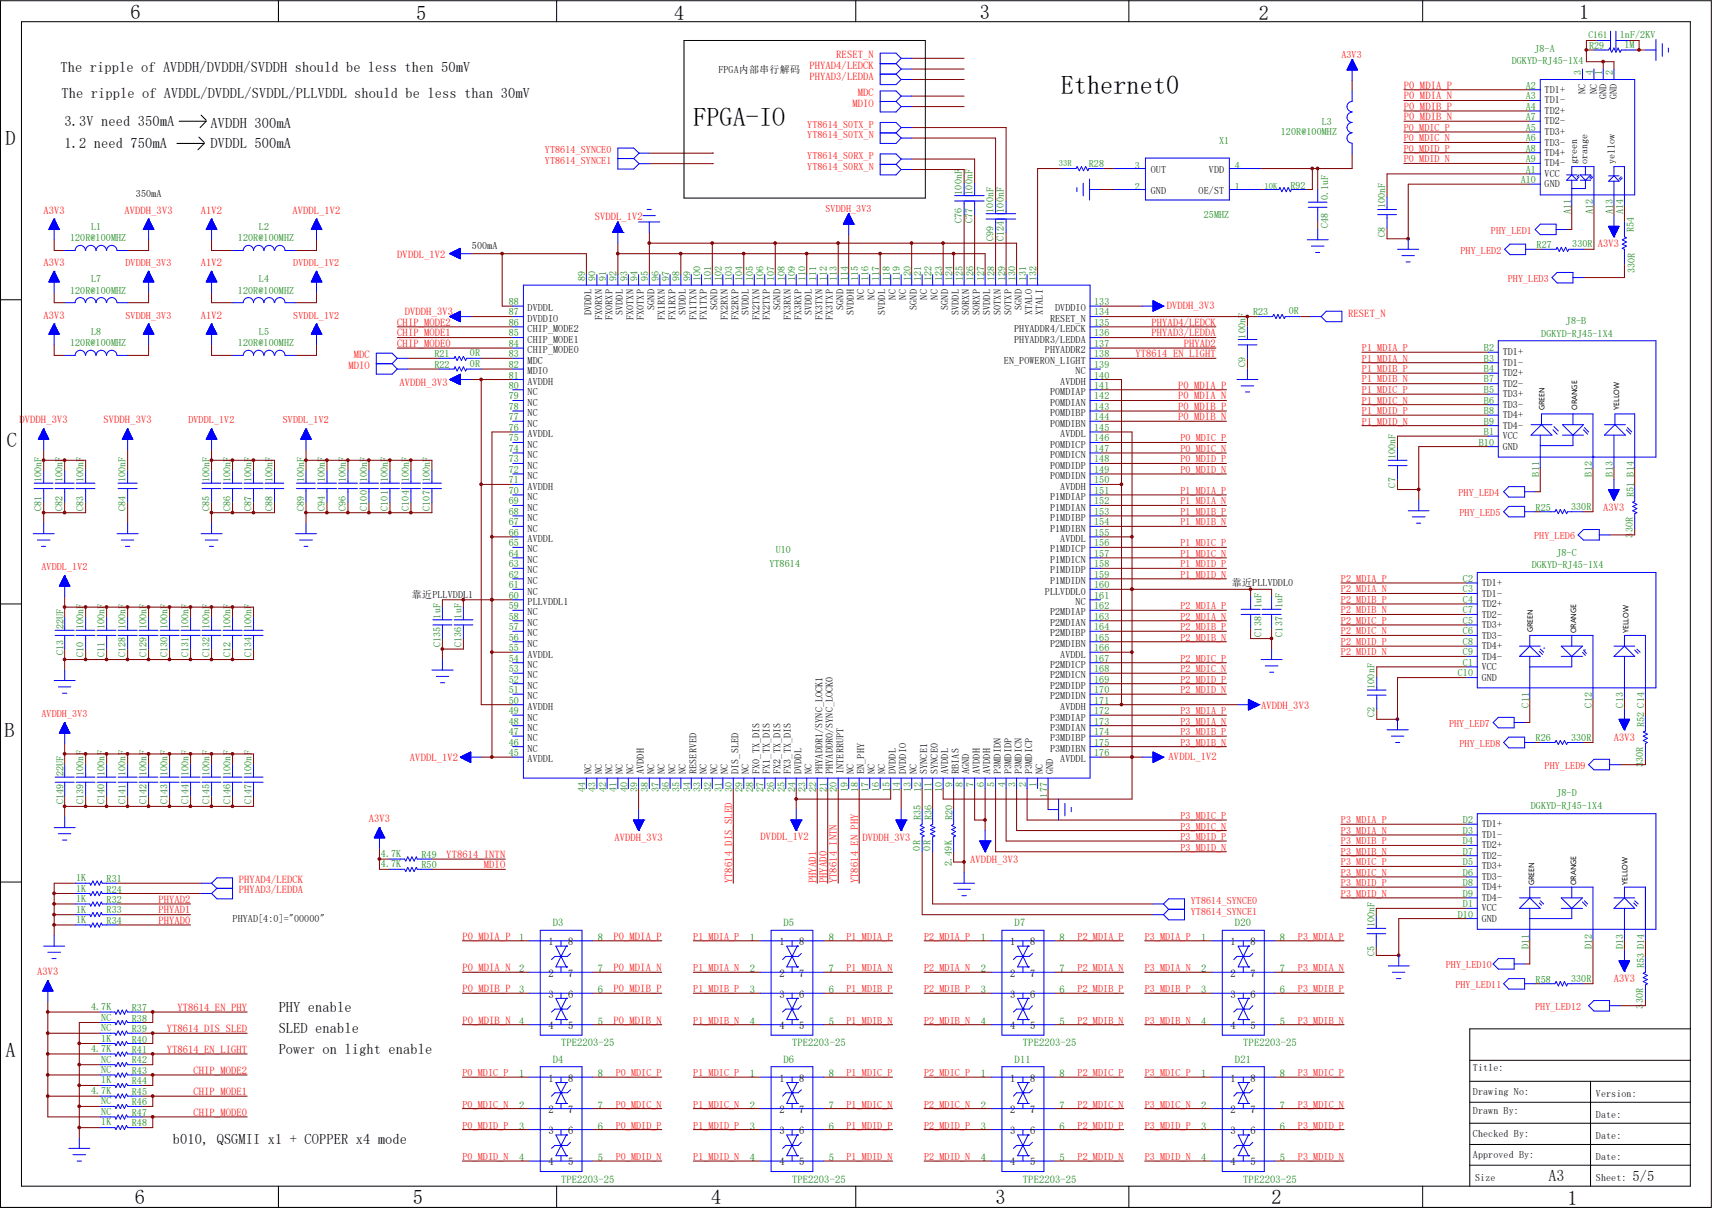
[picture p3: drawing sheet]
<svg xmlns="http://www.w3.org/2000/svg" width="297mm" height="210mm" viewBox="0 0 297 210" stroke-linecap="round" stroke-linejoin="round" font-family="sans-serif">
<defs><g id="words">
<g font-size="4.5">
<text x="184" y="16.3">Ethernet0</text>
<text x="120.3" y="21.8">FPGA-IO</text>
</g>
<g font-size="3.5">
<text x="22.6" y="3.2">6</text>
<text x="72.2" y="3.4">5</text>
<text x="117" y="3.4">4</text>
<text x="170" y="3.2">3</text>
<text x="218.4" y="3.4">2</text>
<text x="273.9" y="3.2">1</text>
<text x="1" y="25.2">D</text>
<text x="1.2" y="77.5">C</text>
<text x=".8" y="127.9">B</text>
<text x="1" y="183.5">A</text>
<text x="23.4" y="209">6</text>
<text x="71.6" y="209">5</text>
<text x="123.4" y="209">4</text>
<text x="172.7" y="209">3</text>
<text x="220.6" y="209">2</text>
<text x="271.9" y="209.2">1</text>
</g>
<text font-size="2.8" x="268.6" y="205">A3</text>
<g font-size="2.5">
<text x="10.5" y="12.5">The ripple of AVDDH/DVDDH/SVDDH should be less then 50mV</text>
<text x="10.7" y="17.1">The ripple of AVDDL/DVDDL/SVDDL/PLLVDDL should be less than 30mV</text>
<text x="11.2" y="21.8">3.3V need 350mA</text>
<text x="36.5" y="22.1">AVDDH 300mA</text>
<text x="11.2" y="25.6">1.2 need 750mA</text>
<text x="36.5" y="25.6">DVDDL 500mA</text>
<text x="48.3" y="175.6">PHY enable</text>
<text x="48.3" y="179.3">SLED enable</text>
<text x="48.3" y="182.9">Power on light enable</text>
<text x="30" y="198.6">b010, QSGMII x1 + COPPER x4 mode</text>
<text x="283.2" y="205">5/5</text>
</g>
<g font-size="1.8" fill="#f00">
<text x="140.4" y="12">PHYAD4/LEDCK</text>
<text x="145.1" y="10.1">RESET_N</text>
<text x="140.4" y="13.8">PHYAD3/LEDDA</text>
<text x="148.8" y="16.7">MDC</text>
<text x="243.5" y="15.4">P0_MDIA_P</text>
<text x="243.5" y="17.2">P0_MDIA_N</text>
<text x="147.9" y="18.5">MDIO</text>
<text x="243.5" y="19.1">P0_MDIB_P</text>
<text x="243.5" y="20.9">P0_MDIB_N</text>
<text x="7.5" y="37.1">A3V3</text>
<text x="21.6" y="37.1">AVDDH_3V3</text>
<text x="34.8" y="37.1">A1V2</text>
<text x="50.7" y="37.1">AVDDL_1V2</text>
<text x="103.2" y="38.1">SVDDL_1V2</text>
<text x="7.5" y="46.2">A3V3</text>
<text x="34.8" y="46.2">A1V2</text>
<text x="68.9" y="44.8">DVDDL_1V2</text>
<text x="277.2" y="42.9">A3V3</text>
<text x="202.4" y="53.6">DVDDH_3V3</text>
<text x="7.5" y="55.3">A3V3</text>
<text x="34.8" y="55.3">A1V2</text>
<text x="68.9" y="56.6">CHIP_MODE2</text>
<text x="68.9" y="58.4">CHIP_MODE1</text>
<text x="70.2" y="54.7">DVDDH_3V3</text>
<text x="199.8" y="56.6">PHYAD4/LEDCK</text>
<text x="199.8" y="58.4">PHYAD3/LEDDA</text>
<text x="233.9" y="54.9">RESET_N</text>
<text x="60.5" y="64.1">MDIO</text>
<text x="61.4" y="62.2">MDC</text>
<text x="68.9" y="60.2">CHIP_MODE0</text>
<text x="197" y="62">YT8614_EN_LIGHT</text>
<text x="205.4" y="60.2">PHYAD2</text>
<text x="69.3" y="67.1">AVDDH_3V3</text>
<text x="204.4" y="67.5">P0_MDIA_P</text>
<text x="204.4" y="69.3">P0_MDIA_N</text>
<text x="204.4" y="71.2">P0_MDIB_P</text>
<text x="3.4" y="73.5">DVDDH_3V3</text>
<text x="17.9" y="73.5">SVDDH_3V3</text>
<text x="204.4" y="72.9">P0_MDIB_N</text>
<text x="278.1" y="88.6">A3V3</text>
<text x="218.8" y="123.1">AVDDH_3V3</text>
<text x="202.7" y="132">AVDDL_1V2</text>
<text x="280" y="128.5">A3V3</text>
<text x="71.1" y="132.1">AVDDL_1V2</text>
<text x="64" y="142.7">A3V3</text>
<text x="77.4" y="148.9">YT8614_INTN</text>
<text x="106.6" y="146">AVDDH_3V3</text>
<text x="132" y="145.8">DVDDL_1V2</text>
<text x="149.6" y="146">DVDDH_3V3</text>
<text x="168.3" y="149.8">AVDDH_3V3</text>
<text x="41.4" y="153.3">PHYAD4/LEDCK</text>
<text x="41.4" y="155.1">PHYAD3/LEDDA</text>
<text x="83.9" y="150.7">MDIO</text>
<text x="127" y="153.3" transform="rotate(-90 127 153.3)">YT8614_DIS_SLED</text>
<text x="141.6" y="153.3" transform="rotate(-90 141.6 153.3)">PHYAD1</text>
<text x="143.4" y="153.3" transform="rotate(-90 143.4 153.3)">PHYAD0</text>
<text x="145.2" y="153.3" transform="rotate(-90 145.2 153.3)">YT8614_INTN</text>
<text x="148.9" y="153.3" transform="rotate(-90 148.9 153.3)">YT8614_EN_PHY</text>
<text x="27.5" y="156.7">PHYAD2</text>
<text x="27.5" y="158.5">PHYAD1</text>
<text x="27.5" y="160.4">PHYAD0</text>
<text x="80.2" y="163.1">P0_MDIA_P</text>
<text x="106.4" y="163.1">P0_MDIA_P</text>
<text x="6.4" y="169.3">A3V3</text>
<text x="80.2" y="168.6">P0_MDIA_N</text>
<text x="80.2" y="172.2">P0_MDIB_P</text>
<text x="106.4" y="172.2">P0_MDIB_P</text>
<text x="106.4" y="168.6">P0_MDIA_N</text>
<text x="280" y="170.3">A3V3</text>
<text x="28.9" y="179.1">YT8614_DIS_SLED</text>
<text x="30.8" y="175.5">YT8614_EN_PHY</text>
<text x="80.2" y="177.7">P0_MDIB_N</text>
<text x="106.4" y="177.7">P0_MDIB_N</text>
<text x="28.9" y="182.8">YT8614_EN_LIGHT</text>
<text x="33.6" y="186.4">CHIP_MODE2</text>
<text x="33.6" y="190">CHIP_MODE1</text>
<text x="33.6" y="193.7">CHIP_MODE0</text>
</g>
<g font-size="1.8" fill="#008000">
<text x="95.9" y="160.7">D3</text>
<text x="135.9" y="160.7">D5</text>
<text x="176" y="160.7">D7</text>
<text x="214.2" y="160.7">D20</text>
<text x="90" y="163.3">1</text>
<text x="103.7" y="163.3">8</text>
<text x="130.1" y="163.3">1</text>
<text x="143.8" y="163.3">8</text>
<text x="170.1" y="163.3">1</text>
<text x="183.8" y="163.3">8</text>
<text x="208.4" y="163.3">1</text>
<text x="222" y="163.3">8</text>
<text x="90" y="168.7">2</text>
<text x="90" y="172.4">3</text>
<text x="103.7" y="172.4">6</text>
<text x="103.7" y="168.7">7</text>
<text x="130.1" y="168.7">2</text>
<text x="130.1" y="172.4">3</text>
<text x="143.8" y="172.4">6</text>
<text x="143.8" y="168.7">7</text>
<text x="170.1" y="168.7">2</text>
<text x="170.1" y="172.4">3</text>
<text x="183.8" y="172.4">6</text>
<text x="183.8" y="168.7">7</text>
<text x="208.4" y="168.7">2</text>
<text x="208.4" y="172.4">3</text>
<text x="222" y="172.4">6</text>
<text x="222" y="168.7">7</text>
<text x="90" y="177.8">4</text>
<text x="103.7" y="177.8">5</text>
<text x="130.1" y="177.8">4</text>
<text x="143.8" y="177.8">5</text>
<text x="170.1" y="177.8">4</text>
<text x="183.8" y="177.8">5</text>
<text x="208.4" y="177.8">4</text>
<text x="222" y="177.8">5</text>
<text x="95.9" y="184.4">D4</text>
<text x="97.3" y="181.6">TPE2203-25</text>
<text x="135.9" y="184.4">D6</text>
<text x="137.4" y="181.6">TPE2203-25</text>
<text x="176" y="184.4">D11</text>
<text x="177.5" y="181.6">TPE2203-25</text>
<text x="214.2" y="184.4">D21</text>
<text x="215.7" y="181.6">TPE2203-25</text>
<text x="90" y="186.9">1</text>
<text x="103.7" y="186.9">8</text>
<text x="130.1" y="186.9">1</text>
<text x="143.8" y="186.9">8</text>
<text x="170.1" y="186.9">1</text>
<text x="183.8" y="186.9">8</text>
<text x="208.4" y="186.9">1</text>
<text x="222" y="186.9">8</text>
<text x="90" y="192.4">2</text>
<text x="90" y="196">3</text>
<text x="103.7" y="196">6</text>
<text x="103.7" y="192.4">7</text>
<text x="130.1" y="192.4">2</text>
<text x="130.1" y="196">3</text>
<text x="143.8" y="196">6</text>
<text x="143.8" y="192.4">7</text>
<text x="170.1" y="192.4">2</text>
<text x="170.1" y="196">3</text>
<text x="183.8" y="196">6</text>
<text x="183.8" y="192.4">7</text>
<text x="208.4" y="192.4">2</text>
<text x="208.4" y="196">3</text>
<text x="222" y="196">6</text>
<text x="222" y="192.4">7</text>
<text x="90" y="201.5">4</text>
<text x="103.7" y="201.5">5</text>
<text x="130.1" y="201.5">4</text>
<text x="143.8" y="201.5">5</text>
<text x="170.1" y="201.5">4</text>
<text x="183.8" y="201.5">5</text>
<text x="208.4" y="201.5">4</text>
<text x="222" y="201.5">5</text>
<text x="97.3" y="205.3">TPE2203-25</text>
<text x="137.4" y="205.3">TPE2203-25</text>
<text x="177.5" y="205.3">TPE2203-25</text>
<text x="215.7" y="205.3">TPE2203-25</text>
</g>
<g font-size="1.8">
<text x="95.2" y="164">1</text>
<text x="98.6" y="164">8</text>
<text x="135.2" y="164">1</text>
<text x="138.6" y="164">8</text>
<text x="175.3" y="164">1</text>
<text x="178.7" y="164">8</text>
<text x="213.5" y="164">1</text>
<text x="216.9" y="164">8</text>
<text x="95.2" y="169.5">2</text>
<text x="95.2" y="173.1">3</text>
<text x="98.6" y="173.1">6</text>
<text x="98.6" y="169.5">7</text>
<text x="135.2" y="169.5">2</text>
<text x="135.2" y="173.1">3</text>
<text x="138.6" y="173.1">6</text>
<text x="138.6" y="169.5">7</text>
<text x="175.3" y="169.5">2</text>
<text x="175.3" y="173.1">3</text>
<text x="178.7" y="173.1">6</text>
<text x="178.7" y="169.5">7</text>
<text x="213.5" y="169.5">2</text>
<text x="213.5" y="173.1">3</text>
<text x="216.9" y="173.1">6</text>
<text x="216.9" y="169.5">7</text>
<text x="95.2" y="178.6">4</text>
<text x="98.6" y="178.6">5</text>
<text x="135.2" y="178.6">4</text>
<text x="138.6" y="178.6">5</text>
<text x="175.3" y="178.6">4</text>
<text x="178.7" y="178.6">5</text>
<text x="213.5" y="178.6">4</text>
<text x="216.9" y="178.6">5</text>
<text x="95.2" y="187.7">1</text>
<text x="98.6" y="187.7">8</text>
<text x="135.2" y="187.7">1</text>
<text x="138.6" y="187.7">8</text>
<text x="175.3" y="187.7">1</text>
<text x="178.7" y="187.7">8</text>
<text x="213.5" y="187.7">1</text>
<text x="216.9" y="187.7">8</text>
<text x="95.2" y="193.2">2</text>
<text x="95.2" y="196.8">3</text>
<text x="98.6" y="196.8">6</text>
<text x="98.6" y="193.2">7</text>
<text x="135.2" y="193.2">2</text>
<text x="135.2" y="196.8">3</text>
<text x="138.6" y="196.8">6</text>
<text x="138.6" y="193.2">7</text>
<text x="175.3" y="193.2">2</text>
<text x="175.3" y="196.8">3</text>
<text x="178.7" y="196.8">6</text>
<text x="178.7" y="193.2">7</text>
<text x="213.5" y="193.2">2</text>
<text x="213.5" y="196.8">3</text>
<text x="216.9" y="196.8">6</text>
<text x="216.9" y="193.2">7</text>
<text x="95.2" y="202.3">4</text>
<text x="98.6" y="202.3">5</text>
<text x="135.2" y="202.3">4</text>
<text x="138.6" y="202.3">5</text>
<text x="175.3" y="202.3">4</text>
<text x="178.7" y="202.3">5</text>
<text x="213.5" y="202.3">4</text>
<text x="216.9" y="202.3">5</text>
</g>
<g font-size="1.7" fill="#f00">
<text x="232.7" y="10">A3V3</text>
<text x="140" y="24">YT8614_S0TX_N</text>
<text x="140" y="22.1">YT8614_S0TX_P</text>
<text x="243.5" y="22.7">P0_MDIC_P</text>
<text x="94.5" y="28.4">YT8614_SYNCE1</text>
<text x="94.5" y="26.6">YT8614_SYNCE0</text>
<text x="140" y="29.4">YT8614_S0RX_N</text>
<text x="140" y="27.6">YT8614_S0RX_P</text>
<text x="243.5" y="24.6">P0_MDIC_N</text>
<text x="243.5" y="26.3">P0_MDID_P</text>
<text x="243.5" y="28.2">P0_MDID_N</text>
<text x="143.2" y="36.7">SVDDH_3V3</text>
<text x="258.7" y="40.6">PHY_LED1</text>
<text x="21.8" y="46.2">DVDDH_3V3</text>
<text x="50.9" y="46.2">DVDDL_1V2</text>
<text x="253.4" y="44">PHY_LED2</text>
<text x="261.6" y="48.9">PHY_LED3</text>
<text x="21.8" y="55.3">SVDDH_3V3</text>
<text x="50.9" y="55.3">SVDDL_1V2</text>
<text x="236.3" y="60.9">P1_MDIA_P</text>
<text x="236.3" y="62.8">P1_MDIA_N</text>
<text x="236.3" y="64.6">P1_MDIB_P</text>
<text x="236.3" y="66.4">P1_MDIB_N</text>
<text x="236.3" y="68.2">P1_MDIC_P</text>
<text x="236.3" y="70.1">P1_MDIC_N</text>
<text x="236.3" y="71.8">P1_MDID_P</text>
<text x="32.7" y="73.5">DVDDL_1V2</text>
<text x="49.1" y="73.5">SVDDL_1V2</text>
<text x="204.8" y="76.6">P0_MDIC_P</text>
<text x="236.3" y="73.7">P1_MDID_N</text>
<text x="204.8" y="78.4">P0_MDIC_N</text>
<text x="204.8" y="80.3">P0_MDID_P</text>
<text x="204.8" y="82.1">P0_MDID_N</text>
<text x="204.8" y="85.7">P1_MDIA_P</text>
<text x="204.8" y="87.5">P1_MDIA_N</text>
<text x="204.8" y="89.3">P1_MDIB_P</text>
<text x="253" y="86.1">PHY_LED4</text>
<text x="253.2" y="89.5">PHY_LED5</text>
<text x="204.8" y="91.2">P1_MDIB_N</text>
<text x="204.8" y="94.8">P1_MDIC_P</text>
<text x="266.1" y="93.5">PHY_LED6</text>
<text x="7.2" y="99">AVDDL_1V2</text>
<text x="204.8" y="96.6">P1_MDIC_N</text>
<text x="204.8" y="98.5">P1_MDID_P</text>
<text x="204.8" y="100.3">P1_MDID_N</text>
<text x="232.6" y="101">P2_MDIA_P</text>
<text x="204.8" y="105.7">P2_MDIA_P</text>
<text x="204.8" y="107.6">P2_MDIA_N</text>
<text x="232.6" y="102.8">P2_MDIA_N</text>
<text x="232.6" y="104.6">P2_MDIB_P</text>
<text x="232.6" y="106.5">P2_MDIB_N</text>
<text x="204.8" y="109.4">P2_MDIB_P</text>
<text x="204.8" y="111.2">P2_MDIB_N</text>
<text x="232.6" y="108.3">P2_MDIC_P</text>
<text x="232.6" y="110.1">P2_MDIC_N</text>
<text x="232.6" y="111.9">P2_MDID_P</text>
<text x="232.6" y="113.7">P2_MDID_N</text>
<text x="204.8" y="114.9">P2_MDIC_P</text>
<text x="204.8" y="116.7">P2_MDIC_N</text>
<text x="204.8" y="118.5">P2_MDID_P</text>
<text x="7.2" y="124.5">AVDDH_3V3</text>
<text x="204.8" y="120.3">P2_MDID_N</text>
<text x="204.8" y="124">P3_MDIA_P</text>
<text x="204.8" y="125.8">P3_MDIA_N</text>
<text x="204.8" y="127.6">P3_MDIB_P</text>
<text x="204.8" y="129.4">P3_MDIB_N</text>
<text x="251.4" y="126.2">PHY_LED7</text>
<text x="253.2" y="129.6">PHY_LED8</text>
<text x="268" y="133.4">PHY_LED9</text>
<text x="204.8" y="142.2">P3_MDIC_P</text>
<text x="204.8" y="144">P3_MDIC_N</text>
<text x="232.6" y="142.9">P3_MDIA_P</text>
<text x="204.8" y="145.8">P3_MDID_P</text>
<text x="204.8" y="147.6">P3_MDID_N</text>
<text x="232.6" y="144.7">P3_MDIA_N</text>
<text x="232.6" y="146.5">P3_MDIB_P</text>
<text x="232.6" y="148.3">P3_MDIB_N</text>
<text x="232.6" y="150.2">P3_MDIC_P</text>
<text x="232.6" y="152">P3_MDIC_N</text>
<text x="232.6" y="153.8">P3_MDID_P</text>
<text x="232.6" y="155.6">P3_MDID_N</text>
<text x="206.6" y="158.8">YT8614_SYNCE1</text>
<text x="206.6" y="156.9">YT8614_SYNCE0</text>
<text x="120.3" y="163.1">P1_MDIA_P</text>
<text x="146.9" y="163.1">P1_MDIA_P</text>
<text x="160.3" y="163.1">P2_MDIA_P</text>
<text x="186.9" y="163.1">P2_MDIA_P</text>
<text x="198.6" y="163.1">P3_MDIA_P</text>
<text x="225.2" y="163.1">P3_MDIA_P</text>
<text x="120.3" y="168.6">P1_MDIA_N</text>
<text x="120.3" y="172.2">P1_MDIB_P</text>
<text x="146.9" y="172.2">P1_MDIB_P</text>
<text x="146.9" y="168.6">P1_MDIA_N</text>
<text x="160.3" y="168.6">P2_MDIA_N</text>
<text x="160.3" y="172.2">P2_MDIB_P</text>
<text x="186.9" y="172.2">P2_MDIB_P</text>
<text x="186.9" y="168.6">P2_MDIA_N</text>
<text x="198.6" y="168.6">P3_MDIA_N</text>
<text x="198.6" y="172.2">P3_MDIB_P</text>
<text x="225.2" y="172.2">P3_MDIB_P</text>
<text x="225.2" y="168.6">P3_MDIA_N</text>
<text x="250.8" y="168">PHY_LED10</text>
<text x="252.5" y="171.4">PHY_LED11</text>
<text x="120.3" y="177.7">P1_MDIB_N</text>
<text x="146.9" y="177.7">P1_MDIB_N</text>
<text x="160.3" y="177.7">P2_MDIB_N</text>
<text x="186.9" y="177.7">P2_MDIB_N</text>
<text x="198.6" y="177.7">P3_MDIB_N</text>
<text x="225.2" y="177.7">P3_MDIB_N</text>
<text x="266.3" y="175.3">PHY_LED12</text>
<text x="80.2" y="186.8">P0_MDIC_P</text>
<text x="106.8" y="186.8">P0_MDIC_P</text>
<text x="120.3" y="186.8">P1_MDIC_P</text>
<text x="146.9" y="186.8">P1_MDIC_P</text>
<text x="160.3" y="186.8">P2_MDIC_P</text>
<text x="186.9" y="186.8">P2_MDIC_P</text>
<text x="198.6" y="186.8">P3_MDIC_P</text>
<text x="225.2" y="186.8">P3_MDIC_P</text>
<text x="80.2" y="192.2">P0_MDIC_N</text>
<text x="80.2" y="195.9">P0_MDID_P</text>
<text x="106.8" y="195.9">P0_MDID_P</text>
<text x="106.8" y="192.2">P0_MDIC_N</text>
<text x="120.3" y="192.2">P1_MDIC_N</text>
<text x="120.3" y="195.9">P1_MDID_P</text>
<text x="146.9" y="195.9">P1_MDID_P</text>
<text x="146.9" y="192.2">P1_MDIC_N</text>
<text x="160.3" y="192.2">P2_MDIC_N</text>
<text x="160.3" y="195.9">P2_MDID_P</text>
<text x="186.9" y="195.9">P2_MDID_P</text>
<text x="186.9" y="192.2">P2_MDIC_N</text>
<text x="198.6" y="192.2">P3_MDIC_N</text>
<text x="198.6" y="195.9">P3_MDID_P</text>
<text x="225.2" y="195.9">P3_MDID_P</text>
<text x="225.2" y="192.2">P3_MDIC_N</text>
<text x="80.2" y="201.3">P0_MDID_N</text>
<text x="106.8" y="201.3">P0_MDID_N</text>
<text x="120.3" y="201.3">P1_MDID_N</text>
<text x="146.9" y="201.3">P1_MDID_N</text>
<text x="160.3" y="201.3">P2_MDID_N</text>
<text x="186.9" y="201.3">P2_MDID_N</text>
<text x="198.6" y="201.3">P3_MDID_N</text>
<text x="225.2" y="201.3">P3_MDID_N</text>
</g>
<g font-size="1.7" fill="#008000">
<text x="262.3" y="11.1">DGKYD-RJ45-1X4</text>
<text x="266.2" y="9.1">J8-A</text>
<text x="275.5" y="6.5">C161</text>
<text x="275.7" y="8.5">R29</text>
<text x="281" y="6.5">1nF/2KV</text>
<text x="281.8" y="8.3">1M</text>
<text x="264.7" y="15.4">A2</text>
<text x="264.7" y="17.2">A3</text>
<text x="274.3" y="13" transform="rotate(-90 274.3 13)">3</text>
<text x="276.4" y="13" transform="rotate(-90 276.4 13)">4</text>
<text x="278" y="13" transform="rotate(-90 278 13)">1</text>
<text x="279.8" y="13" transform="rotate(-90 279.8 13)">2</text>
<text x="222.2" y="23.5">120R@100MHZ</text>
<text x="229.3" y="21.6">L3</text>
<text x="264.7" y="19.1">A4</text>
<text x="264.7" y="20.9">A7</text>
<text x="264.7" y="22.7">A5</text>
<text x="188.9" y="28.9">R28</text>
<text x="196.9" y="29.3">3</text>
<text x="211.5" y="25.1">X1</text>
<text x="214.2" y="29.3">4</text>
<text x="264.7" y="24.6">A6</text>
<text x="264.7" y="26.3">A8</text>
<text x="264.7" y="28.2">A9</text>
<text x="166.9" y="33.8" transform="rotate(-90 166.9 33.8)">100nF</text>
<text x="168.7" y="33.8" transform="rotate(-90 168.7 33.8)">100nF</text>
<text x="196.9" y="32.9">2</text>
<text x="214.2" y="32.9">1</text>
<text x="223.9" y="32.7">R92</text>
<text x="230.4" y="34.7" transform="rotate(-90 230.4 34.7)">0.1uF</text>
<text x="263.8" y="31.8">A10</text>
<text x="264.7" y="30">A1</text>
<text x="12.1" y="41.9">120R@100MHZ</text>
<text x="15.8" y="39.9">L1</text>
<text x="41.3" y="41.9">120R@100MHZ</text>
<text x="44.9" y="39.9">L2</text>
<text x="166.9" y="38.7" transform="rotate(-90 166.9 38.7)">C76</text>
<text x="168.7" y="38.7" transform="rotate(-90 168.7 38.7)">C77</text>
<text x="172.3" y="41.8" transform="rotate(-90 172.3 41.8)">C99</text>
<text x="172.3" y="36.9" transform="rotate(-90 172.3 36.9)">100nF</text>
<text x="174.2" y="41.8" transform="rotate(-90 174.2 41.8)">C124</text>
<text x="174.2" y="36.9" transform="rotate(-90 174.2 36.9)">100nF</text>
<text x="208.8" y="37.8">25MHZ</text>
<text x="230.4" y="39.6" transform="rotate(-90 230.4 39.6)">C48</text>
<text x="240.3" y="41.1" transform="rotate(-90 240.3 41.1)">C8</text>
<text x="240.3" y="36.2" transform="rotate(-90 240.3 36.2)">100nF</text>
<text x="272.5" y="37.2" transform="rotate(-90 272.5 37.2)">A11</text>
<text x="276.4" y="37.2" transform="rotate(-90 276.4 37.2)">A12</text>
<text x="279.8" y="37.2" transform="rotate(-90 279.8 37.2)">A13</text>
<text x="281.6" y="37.2" transform="rotate(-90 281.6 37.2)">A14</text>
<text x="283.5" y="40.3" transform="rotate(-90 283.5 40.3)">R54</text>
<text x="266.6" y="43.1">R27</text>
<text x="272.8" y="42.9">330R</text>
<text x="283.6" y="47.4" transform="rotate(-90 283.6 47.4)">330R</text>
<text x="12.1" y="51">120R@100MHZ</text>
<text x="15.8" y="49">L7</text>
<text x="41.3" y="51">120R@100MHZ</text>
<text x="44.9" y="49">L4</text>
<text x="88.3" y="52.9">88</text>
<text x="101.5" y="48.7" transform="rotate(-90 101.5 48.7)">89</text>
<text x="103.3" y="48.7" transform="rotate(-90 103.3 48.7)">90</text>
<text x="105.2" y="48.7" transform="rotate(-90 105.2 48.7)">91</text>
<text x="107" y="48.7" transform="rotate(-90 107 48.7)">92</text>
<text x="108.8" y="48.7" transform="rotate(-90 108.8 48.7)">93</text>
<text x="110.6" y="48.7" transform="rotate(-90 110.6 48.7)">94</text>
<text x="112.4" y="48.7" transform="rotate(-90 112.4 48.7)">95</text>
<text x="114.3" y="48.7" transform="rotate(-90 114.3 48.7)">96</text>
<text x="116.1" y="48.7" transform="rotate(-90 116.1 48.7)">97</text>
<text x="117.9" y="48.7" transform="rotate(-90 117.9 48.7)">98</text>
<text x="119.8" y="48.7" transform="rotate(-90 119.8 48.7)">99</text>
<text x="121.5" y="48.7" transform="rotate(-90 121.5 48.7)">100</text>
<text x="123.4" y="48.7" transform="rotate(-90 123.4 48.7)">101</text>
<text x="125.2" y="48.7" transform="rotate(-90 125.2 48.7)">102</text>
<text x="127" y="48.7" transform="rotate(-90 127 48.7)">103</text>
<text x="128.8" y="48.7" transform="rotate(-90 128.8 48.7)">104</text>
<text x="130.7" y="48.7" transform="rotate(-90 130.7 48.7)">105</text>
<text x="132.5" y="48.7" transform="rotate(-90 132.5 48.7)">106</text>
<text x="134.3" y="48.7" transform="rotate(-90 134.3 48.7)">107</text>
<text x="136.1" y="48.7" transform="rotate(-90 136.1 48.7)">108</text>
<text x="137.9" y="48.7" transform="rotate(-90 137.9 48.7)">109</text>
<text x="139.7" y="48.7" transform="rotate(-90 139.7 48.7)">110</text>
<text x="141.6" y="48.7" transform="rotate(-90 141.6 48.7)">111</text>
<text x="143.4" y="48.7" transform="rotate(-90 143.4 48.7)">112</text>
<text x="145.2" y="48.7" transform="rotate(-90 145.2 48.7)">113</text>
<text x="147.1" y="48.7" transform="rotate(-90 147.1 48.7)">114</text>
<text x="148.9" y="48.7" transform="rotate(-90 148.9 48.7)">115</text>
<text x="150.7" y="48.7" transform="rotate(-90 150.7 48.7)">116</text>
<text x="152.5" y="48.7" transform="rotate(-90 152.5 48.7)">117</text>
<text x="154.3" y="48.7" transform="rotate(-90 154.3 48.7)">118</text>
<text x="156.1" y="48.7" transform="rotate(-90 156.1 48.7)">119</text>
<text x="158" y="48.7" transform="rotate(-90 158 48.7)">120</text>
<text x="159.8" y="48.7" transform="rotate(-90 159.8 48.7)">121</text>
<text x="161.6" y="48.7" transform="rotate(-90 161.6 48.7)">122</text>
<text x="163.4" y="48.7" transform="rotate(-90 163.4 48.7)">123</text>
<text x="165.3" y="48.7" transform="rotate(-90 165.3 48.7)">124</text>
<text x="167" y="48.7" transform="rotate(-90 167 48.7)">125</text>
<text x="168.9" y="48.7" transform="rotate(-90 168.9 48.7)">126</text>
<text x="170.7" y="48.7" transform="rotate(-90 170.7 48.7)">127</text>
<text x="172.5" y="48.7" transform="rotate(-90 172.5 48.7)">128</text>
<text x="174.4" y="48.7" transform="rotate(-90 174.4 48.7)">129</text>
<text x="176.2" y="48.7" transform="rotate(-90 176.2 48.7)">130</text>
<text x="178" y="48.7" transform="rotate(-90 178 48.7)">131</text>
<text x="179.8" y="48.7" transform="rotate(-90 179.8 48.7)">132</text>
<text x="189.8" y="52.9">133</text>
<text x="15.8" y="58.1">L8</text>
<text x="44.9" y="58.1">L5</text>
<text x="88.3" y="58.4">85</text>
<text x="88.3" y="56.6">86</text>
<text x="88.3" y="54.7">87</text>
<text x="189.8" y="54.7">134</text>
<text x="189.8" y="56.6">135</text>
<text x="189.8" y="58.4">136</text>
<text x="216.1" y="58.8" transform="rotate(-90 216.1 58.8)">100nF</text>
<text x="217.4" y="54.7">R23</text>
<text x="223.6" y="54.6">0R</text>
<text x="267.4" y="58.4">DGKYD-RJ45-1X4</text>
<text x="271.7" y="56.2">J8-B</text>
<text x="12.1" y="60.1">120R@100MHZ</text>
<text x="41.3" y="60.1">120R@100MHZ</text>
<text x="75.4" y="62">R21</text>
<text x="75.4" y="63.8">R22</text>
<text x="81.5" y="61.8">0R</text>
<text x="81.5" y="63.7">0R</text>
<text x="88.3" y="65.7">81</text>
<text x="88.3" y="63.8">82</text>
<text x="88.3" y="62">83</text>
<text x="88.3" y="60.2">84</text>
<text x="189.8" y="60.2">137</text>
<text x="189.8" y="62">138</text>
<text x="189.8" y="63.8">139</text>
<text x="189.8" y="65.7">140</text>
<text x="216.1" y="63.7" transform="rotate(-90 216.1 63.7)">C9</text>
<text x="257.4" y="60.9">B2</text>
<text x="257.4" y="62.8">B3</text>
<text x="257.4" y="64.6">B4</text>
<text x="88.3" y="71.2">78</text>
<text x="88.3" y="69.3">79</text>
<text x="88.3" y="67.5">80</text>
<text x="189.8" y="67.5">141</text>
<text x="189.8" y="69.3">142</text>
<text x="189.8" y="71.2">143</text>
<text x="257.4" y="66.4">B7</text>
<text x="257.4" y="68.2">B5</text>
<text x="257.4" y="70.1">B6</text>
<text x="257.4" y="71.8">B8</text>
<text x="88.3" y="76.6">75</text>
<text x="88.3" y="74.8">76</text>
<text x="88.3" y="72.9">77</text>
<text x="189.8" y="72.9">144</text>
<text x="189.8" y="74.8">145</text>
<text x="189.8" y="76.6">146</text>
<text x="256.5" y="77.3">B10</text>
<text x="257.4" y="73.7">B9</text>
<text x="257.4" y="75.5">B1</text>
<text x="7.2" y="83.7" transform="rotate(-90 7.2 83.7)">100nF</text>
<text x="10.8" y="83.7" transform="rotate(-90 10.8 83.7)">100nF</text>
<text x="14.5" y="83.7" transform="rotate(-90 14.5 83.7)">100nF</text>
<text x="21.8" y="83.7" transform="rotate(-90 21.8 83.7)">100nF</text>
<text x="36.3" y="83.7" transform="rotate(-90 36.3 83.7)">100nF</text>
<text x="40" y="83.7" transform="rotate(-90 40 83.7)">100nF</text>
<text x="43.6" y="83.7" transform="rotate(-90 43.6 83.7)">100nF</text>
<text x="47.3" y="83.7" transform="rotate(-90 47.3 83.7)">100nF</text>
<text x="52.7" y="83.7" transform="rotate(-90 52.7 83.7)">100nF</text>
<text x="56.3" y="83.7" transform="rotate(-90 56.3 83.7)">100nF</text>
<text x="60" y="83.7" transform="rotate(-90 60 83.7)">100nF</text>
<text x="63.7" y="83.7" transform="rotate(-90 63.7 83.7)">100nF</text>
<text x="67.3" y="83.7" transform="rotate(-90 67.3 83.7)">100nF</text>
<text x="70.9" y="83.7" transform="rotate(-90 70.9 83.7)">100nF</text>
<text x="74.6" y="83.7" transform="rotate(-90 74.6 83.7)">100nF</text>
<text x="88.3" y="83.9">71</text>
<text x="88.3" y="82.1">72</text>
<text x="88.3" y="80.3">73</text>
<text x="88.3" y="78.4">74</text>
<text x="189.8" y="78.4">147</text>
<text x="189.8" y="80.3">148</text>
<text x="189.8" y="82.1">149</text>
<text x="189.8" y="83.9">150</text>
<text x="242.1" y="79.7" transform="rotate(-90 242.1 79.7)">100nF</text>
<text x="267" y="82.7" transform="rotate(-90 267 82.7)">B11</text>
<text x="276.1" y="82.7" transform="rotate(-90 276.1 82.7)">B12</text>
<text x="279.8" y="82.7" transform="rotate(-90 279.8 82.7)">B13</text>
<text x="7.2" y="88.6" transform="rotate(-90 7.2 88.6)">C81</text>
<text x="10.8" y="88.6" transform="rotate(-90 10.8 88.6)">C82</text>
<text x="14.5" y="88.6" transform="rotate(-90 14.5 88.6)">C83</text>
<text x="21.8" y="88.6" transform="rotate(-90 21.8 88.6)">C84</text>
<text x="36.3" y="88.6" transform="rotate(-90 36.3 88.6)">C85</text>
<text x="40" y="88.6" transform="rotate(-90 40 88.6)">C86</text>
<text x="43.6" y="88.6" transform="rotate(-90 43.6 88.6)">C87</text>
<text x="47.3" y="88.6" transform="rotate(-90 47.3 88.6)">C88</text>
<text x="52.7" y="88.6" transform="rotate(-90 52.7 88.6)">C89</text>
<text x="56.3" y="88.6" transform="rotate(-90 56.3 88.6)">C94</text>
<text x="60" y="88.6" transform="rotate(-90 60 88.6)">C96</text>
<text x="63.7" y="88.6" transform="rotate(-90 63.7 88.6)">C100</text>
<text x="67.3" y="88.6" transform="rotate(-90 67.3 88.6)">C101</text>
<text x="70.9" y="88.6" transform="rotate(-90 70.9 88.6)">C104</text>
<text x="74.6" y="88.6" transform="rotate(-90 74.6 88.6)">C107</text>
<text x="88.3" y="89.3">68</text>
<text x="88.3" y="87.5">69</text>
<text x="88.3" y="85.7">70</text>
<text x="189.8" y="85.7">151</text>
<text x="189.8" y="87.5">152</text>
<text x="189.8" y="89.3">153</text>
<text x="242.1" y="84.6" transform="rotate(-90 242.1 84.6)">C7</text>
<text x="266.4" y="88.6">R25</text>
<text x="272.5" y="88.4">330R</text>
<text x="283.4" y="86.3" transform="rotate(-90 283.4 86.3)">R51 B14</text>
<text x="88.3" y="94.8">65</text>
<text x="88.3" y="93">66</text>
<text x="88.3" y="91.2">67</text>
<text x="134.6" y="95.9">U10</text>
<text x="189.8" y="91.2">154</text>
<text x="189.8" y="93">155</text>
<text x="189.8" y="94.8">156</text>
<text x="283.3" y="93.3" transform="rotate(-90 283.3 93.3)">3</text>
<text x="283.3" y="92.4" transform="rotate(-90 283.3 92.4)">30R</text>
<text x="88.3" y="100.3">62</text>
<text x="88.3" y="98.5">63</text>
<text x="88.3" y="96.6">64</text>
<text x="133.5" y="98.5">YT8614</text>
<text x="189.8" y="96.6">157</text>
<text x="189.8" y="98.5">158</text>
<text x="189.8" y="100.3">159</text>
<text x="253.8" y="101">C2</text>
<text x="265.7" y="98.5">DGKYD-RJ45-1X4</text>
<text x="270" y="96.4">J8-C</text>
<text x="76.4" y="107.4" transform="rotate(-90 76.4 107.4)">1uF</text>
<text x="80.1" y="107.4" transform="rotate(-90 80.1 107.4)">1uF</text>
<text x="88.3" y="107.6">58</text>
<text x="88.3" y="105.7">59</text>
<text x="88.3" y="103.9">60</text>
<text x="88.3" y="102.1">61</text>
<text x="189.8" y="102.1">160</text>
<text x="189.8" y="103.9">161</text>
<text x="189.8" y="105.7">162</text>
<text x="189.8" y="107.6">163</text>
<text x="218.8" y="105.5" transform="rotate(-90 218.8 105.5)">1uF</text>
<text x="222.5" y="105.5" transform="rotate(-90 222.5 105.5)">1uF</text>
<text x="253.8" y="102.8">C3</text>
<text x="253.8" y="104.6">C4</text>
<text x="253.8" y="106.5">C7</text>
<text x="11" y="113.7" transform="rotate(-90 11 113.7)">C13</text>
<text x="11" y="109.2" transform="rotate(-90 11 109.2)">22UF</text>
<text x="14.5" y="109.2" transform="rotate(-90 14.5 109.2)">100nF</text>
<text x="18.1" y="109.2" transform="rotate(-90 18.1 109.2)">100nF</text>
<text x="21.8" y="109.2" transform="rotate(-90 21.8 109.2)">100nF</text>
<text x="25.4" y="109.2" transform="rotate(-90 25.4 109.2)">100nF</text>
<text x="29" y="109.2" transform="rotate(-90 29 109.2)">100nF</text>
<text x="32.7" y="109.2" transform="rotate(-90 32.7 109.2)">100nF</text>
<text x="36.3" y="109.2" transform="rotate(-90 36.3 109.2)">100nF</text>
<text x="40" y="109.2" transform="rotate(-90 40 109.2)">100nF</text>
<text x="43.6" y="109.2" transform="rotate(-90 43.6 109.2)">100nF</text>
<text x="76.4" y="112.3" transform="rotate(-90 76.4 112.3)">C135</text>
<text x="80.1" y="112.3" transform="rotate(-90 80.1 112.3)">C136</text>
<text x="88.3" y="113">55</text>
<text x="88.3" y="111.2">56</text>
<text x="88.3" y="109.4">57</text>
<text x="189.8" y="109.4">164</text>
<text x="189.8" y="111.2">165</text>
<text x="189.8" y="113">166</text>
<text x="218.8" y="110.5" transform="rotate(-90 218.8 110.5)">C138</text>
<text x="222.5" y="110.5" transform="rotate(-90 222.5 110.5)">C137</text>
<text x="253.8" y="108.3">C5</text>
<text x="253.8" y="110.1">C6</text>
<text x="253.8" y="111.9">C8</text>
<text x="253.8" y="113.7">C9</text>
<text x="14.5" y="114.1" transform="rotate(-90 14.5 114.1)">C10</text>
<text x="18.1" y="114.1" transform="rotate(-90 18.1 114.1)">C11</text>
<text x="21.8" y="114.1" transform="rotate(-90 21.8 114.1)">C128</text>
<text x="25.4" y="114.1" transform="rotate(-90 25.4 114.1)">C129</text>
<text x="29" y="114.1" transform="rotate(-90 29 114.1)">C130</text>
<text x="32.7" y="114.1" transform="rotate(-90 32.7 114.1)">C131</text>
<text x="36.3" y="114.1" transform="rotate(-90 36.3 114.1)">C132</text>
<text x="40" y="114.1" transform="rotate(-90 40 114.1)">C12</text>
<text x="43.6" y="114.1" transform="rotate(-90 43.6 114.1)">C134</text>
<text x="88.3" y="118.5">52</text>
<text x="88.3" y="116.7">53</text>
<text x="88.3" y="114.9">54</text>
<text x="189.8" y="114.9">167</text>
<text x="189.8" y="116.7">168</text>
<text x="189.8" y="118.5">169</text>
<text x="238.5" y="119.5" transform="rotate(-90 238.5 119.5)">100nF</text>
<text x="252.9" y="117.4">C10</text>
<text x="253.8" y="115.6">C1</text>
<text x="88.3" y="125.8">48</text>
<text x="88.3" y="124">49</text>
<text x="88.3" y="122.1">50</text>
<text x="88.3" y="120.3">51</text>
<text x="189.8" y="120.3">170</text>
<text x="189.8" y="122.1">171</text>
<text x="189.8" y="124">172</text>
<text x="189.8" y="125.8">173</text>
<text x="238.5" y="124.5" transform="rotate(-90 238.5 124.5)">C2</text>
<text x="265.2" y="122.8" transform="rotate(-90 265.2 122.8)">C11</text>
<text x="276.1" y="122.8" transform="rotate(-90 276.1 122.8)">C12</text>
<text x="281.6" y="122.8" transform="rotate(-90 281.6 122.8)">C13</text>
<text x="88.3" y="131.2">45</text>
<text x="88.3" y="129.4">46</text>
<text x="88.3" y="127.6">47</text>
<text x="189.8" y="127.6">174</text>
<text x="189.8" y="129.4">175</text>
<text x="189.8" y="131.2">176</text>
<text x="266.4" y="128.7">R26</text>
<text x="272.5" y="128.5">330R</text>
<text x="285.2" y="126.2" transform="rotate(-90 285.2 126.2)">R52 C14</text>
<text x="11" y="134.7" transform="rotate(-90 11 134.7)">22UF</text>
<text x="14.5" y="134.7" transform="rotate(-90 14.5 134.7)">100nF</text>
<text x="18.1" y="134.7" transform="rotate(-90 18.1 134.7)">100nF</text>
<text x="21.8" y="134.7" transform="rotate(-90 21.8 134.7)">100nF</text>
<text x="25.4" y="134.7" transform="rotate(-90 25.4 134.7)">100nF</text>
<text x="29" y="134.7" transform="rotate(-90 29 134.7)">100nF</text>
<text x="32.7" y="134.7" transform="rotate(-90 32.7 134.7)">100nF</text>
<text x="36.3" y="134.7" transform="rotate(-90 36.3 134.7)">100nF</text>
<text x="40" y="134.7" transform="rotate(-90 40 134.7)">100nF</text>
<text x="43.6" y="134.7" transform="rotate(-90 43.6 134.7)">100nF</text>
<text x="101.5" y="137.5" transform="rotate(-90 101.5 137.5)">44</text>
<text x="103.3" y="137.5" transform="rotate(-90 103.3 137.5)">43</text>
<text x="105.2" y="137.5" transform="rotate(-90 105.2 137.5)">42</text>
<text x="107" y="137.5" transform="rotate(-90 107 137.5)">41</text>
<text x="108.8" y="137.5" transform="rotate(-90 108.8 137.5)">40</text>
<text x="110.6" y="137.5" transform="rotate(-90 110.6 137.5)">39</text>
<text x="112.4" y="137.5" transform="rotate(-90 112.4 137.5)">38</text>
<text x="114.3" y="137.5" transform="rotate(-90 114.3 137.5)">37</text>
<text x="116.1" y="137.5" transform="rotate(-90 116.1 137.5)">36</text>
<text x="117.9" y="137.5" transform="rotate(-90 117.9 137.5)">35</text>
<text x="119.8" y="137.5" transform="rotate(-90 119.8 137.5)">34</text>
<text x="121.5" y="137.5" transform="rotate(-90 121.5 137.5)">33</text>
<text x="123.4" y="137.5" transform="rotate(-90 123.4 137.5)">32</text>
<text x="125.2" y="137.5" transform="rotate(-90 125.2 137.5)">31</text>
<text x="127" y="137.5" transform="rotate(-90 127 137.5)">30</text>
<text x="128.8" y="137.5" transform="rotate(-90 128.8 137.5)">29</text>
<text x="130.7" y="137.5" transform="rotate(-90 130.7 137.5)">28</text>
<text x="132.5" y="137.5" transform="rotate(-90 132.5 137.5)">27</text>
<text x="134.3" y="137.5" transform="rotate(-90 134.3 137.5)">26</text>
<text x="136.1" y="137.5" transform="rotate(-90 136.1 137.5)">25</text>
<text x="137.9" y="137.5" transform="rotate(-90 137.9 137.5)">24</text>
<text x="139.7" y="137.5" transform="rotate(-90 139.7 137.5)">23</text>
<text x="141.6" y="137.5" transform="rotate(-90 141.6 137.5)">22</text>
<text x="143.4" y="137.5" transform="rotate(-90 143.4 137.5)">21</text>
<text x="145.2" y="137.5" transform="rotate(-90 145.2 137.5)">20</text>
<text x="147.1" y="137.5" transform="rotate(-90 147.1 137.5)">19</text>
<text x="148.9" y="137.5" transform="rotate(-90 148.9 137.5)">18</text>
<text x="150.7" y="137.5" transform="rotate(-90 150.7 137.5)">17</text>
<text x="152.5" y="137.5" transform="rotate(-90 152.5 137.5)">16</text>
<text x="154.3" y="137.5" transform="rotate(-90 154.3 137.5)">15</text>
<text x="156.1" y="137.5" transform="rotate(-90 156.1 137.5)">14</text>
<text x="158" y="137.5" transform="rotate(-90 158 137.5)">13</text>
<text x="159.8" y="137.5" transform="rotate(-90 159.8 137.5)">12</text>
<text x="161.6" y="137.5" transform="rotate(-90 161.6 137.5)">11</text>
<text x="163.4" y="137.5" transform="rotate(-90 163.4 137.5)">10</text>
<text x="165.3" y="136.7" transform="rotate(-90 165.3 136.7)">9</text>
<text x="167" y="136.7" transform="rotate(-90 167 136.7)">8</text>
<text x="168.9" y="136.7" transform="rotate(-90 168.9 136.7)">7</text>
<text x="170.7" y="136.7" transform="rotate(-90 170.7 136.7)">6</text>
<text x="172.5" y="136.7" transform="rotate(-90 172.5 136.7)">5</text>
<text x="174.4" y="136.7" transform="rotate(-90 174.4 136.7)">4</text>
<text x="176.2" y="136.7" transform="rotate(-90 176.2 136.7)">3</text>
<text x="178" y="136.7" transform="rotate(-90 178 136.7)">2</text>
<text x="179.8" y="136.7" transform="rotate(-90 179.8 136.7)">1</text>
<text x="285.1" y="133.2" transform="rotate(-90 285.1 133.2)">3</text>
<text x="285.1" y="132.3" transform="rotate(-90 285.1 132.3)">30R</text>
<text x="11" y="139.6" transform="rotate(-90 11 139.6)">C149</text>
<text x="14.5" y="139.6" transform="rotate(-90 14.5 139.6)">C139</text>
<text x="18.1" y="139.6" transform="rotate(-90 18.1 139.6)">C140</text>
<text x="21.8" y="139.6" transform="rotate(-90 21.8 139.6)">C141</text>
<text x="25.4" y="139.6" transform="rotate(-90 25.4 139.6)">C142</text>
<text x="29" y="139.6" transform="rotate(-90 29 139.6)">C143</text>
<text x="32.7" y="139.6" transform="rotate(-90 32.7 139.6)">C144</text>
<text x="36.3" y="139.6" transform="rotate(-90 36.3 139.6)">C145</text>
<text x="40" y="139.6" transform="rotate(-90 40 139.6)">C146</text>
<text x="43.6" y="139.6" transform="rotate(-90 43.6 139.6)">C147</text>
<text x="159.8" y="142.3" transform="rotate(-90 159.8 142.3)">R35</text>
<text x="161.6" y="142.3" transform="rotate(-90 161.6 142.3)">R36</text>
<text x="165.2" y="142.3" transform="rotate(-90 165.2 142.3)">R20</text>
<text x="181.7" y="138.4" transform="rotate(-90 181.7 138.4)">177</text>
<text x="253.8" y="142.9">D2</text>
<text x="265.6" y="140.3">DGKYD-RJ45-1X4</text>
<text x="270" y="138.2">J8-D</text>
<text x="66.1" y="148.7">4.7K</text>
<text x="73.1" y="148.9">R49</text>
<text x="159.6" y="147.6" transform="rotate(-90 159.6 147.6)">0R</text>
<text x="161.4" y="147.6" transform="rotate(-90 161.4 147.6)">0R</text>
<text x="253.8" y="144.7">D3</text>
<text x="253.8" y="146.5">D4</text>
<text x="253.8" y="148.3">D7</text>
<text x="13.2" y="152.9">1K</text>
<text x="13.2" y="154.7">1K</text>
<text x="18.5" y="153.1">R31</text>
<text x="18.5" y="154.9">R24</text>
<text x="66.1" y="150.5">4.7K</text>
<text x="73.1" y="150.7">R50</text>
<text x="165.1" y="150.3" transform="rotate(-90 165.1 150.3)">2.49K</text>
<text x="253.8" y="150.2">D5</text>
<text x="253.8" y="152">D6</text>
<text x="253.8" y="153.8">D8</text>
<text x="253.8" y="155.6">D9</text>
<text x="13.2" y="156.5">1K</text>
<text x="13.2" y="158.4">1K</text>
<text x="13.2" y="160.2">1K</text>
<text x="18.5" y="156.7">R32</text>
<text x="18.5" y="158.5">R33</text>
<text x="18.5" y="160.4">R34</text>
<text x="238.4" y="161" transform="rotate(-90 238.4 161)">100nF</text>
<text x="252.9" y="159.3">D10</text>
<text x="253.8" y="157.4">D1</text>
<text x="238.4" y="165.9" transform="rotate(-90 238.4 165.9)">C5</text>
<text x="265.2" y="164.7" transform="rotate(-90 265.2 164.7)">D11</text>
<text x="276.1" y="164.7" transform="rotate(-90 276.1 164.7)">D12</text>
<text x="281.6" y="164.7" transform="rotate(-90 281.6 164.7)">D13</text>
<text x="266.4" y="170.6">R58</text>
<text x="272.5" y="170.3">330R</text>
<text x="285.2" y="168" transform="rotate(-90 285.2 168)">R53 D14</text>
<text x="15.8" y="175.3">4.7K</text>
<text x="17.6" y="177.1">NC</text>
<text x="17.6" y="178.9">NC</text>
<text x="22.9" y="175.5">R37</text>
<text x="22.9" y="177.3">R38</text>
<text x="22.9" y="179.1">R39</text>
<text x="285.1" y="175" transform="rotate(-90 285.1 175)">3</text>
<text x="285.1" y="174.2" transform="rotate(-90 285.1 174.2)">30R</text>
<text x="15.8" y="182.6">4.7K</text>
<text x="17.6" y="180.8">1K</text>
<text x="17.6" y="184.4">NC</text>
<text x="22.9" y="180.9">R40</text>
<text x="22.9" y="182.8">R41</text>
<text x="22.9" y="184.6">R42</text>
<text x="15.8" y="189.9">4.7K</text>
<text x="17.6" y="186.2">NC</text>
<text x="17.6" y="188">1K</text>
<text x="17.6" y="191.7">NC</text>
<text x="22.9" y="186.4">R43</text>
<text x="22.9" y="188.2">R44</text>
<text x="22.9" y="190">R45</text>
<text x="22.9" y="191.9">R46</text>
<text x="17.6" y="193.5">NC</text>
<text x="17.6" y="195.3">1K</text>
<text x="22.9" y="193.7">R47</text>
<text x="22.9" y="195.5">R48</text>
</g>
<g font-size="1.7">
<text x="124.6" y="12.7">FPGA内部串行解码</text>
<text x="268" y="16.1">TD1+</text>
<text x="268" y="17.9">TD1-</text>
<text x="275" y="16.3" transform="rotate(-90 275 16.3)">NC</text>
<text x="277.1" y="16.3" transform="rotate(-90 277.1 16.3)">NC</text>
<text x="278.7" y="17.2" transform="rotate(-90 278.7 17.2)">GND</text>
<text x="280.5" y="17.2" transform="rotate(-90 280.5 17.2)">GND</text>
<text x="268" y="19.8">TD2+</text>
<text x="268" y="21.6">TD2-</text>
<text x="268" y="23.4">TD3+</text>
<text x="199.6" y="30">OUT</text>
<text x="209.7" y="30">VDD</text>
<text x="268" y="25.3">TD3-</text>
<text x="268" y="27.1">TD4+</text>
<text x="268" y="28.9">TD4-</text>
<text x="273.6" y="28.5" transform="rotate(-90 273.6 28.5)">green</text>
<text x="275.4" y="28.5" transform="rotate(-90 275.4 28.5)">orange</text>
<text x="280.2" y="28.5" transform="rotate(-90 280.2 28.5)">yellow</text>
<text x="23.6" y="34.2">350mA</text>
<text x="199.6" y="33.6">GND</text>
<text x="207.9" y="33.6">OE/ST</text>
<text x="268" y="30.7">VCC</text>
<text x="268" y="32.5">GND</text>
<text x="81.9" y="43.3">500mA</text>
<text x="113.5" y="53.8" transform="rotate(-90 113.5 53.8)">SGND</text>
<text x="124.5" y="53.8" transform="rotate(-90 124.5 53.8)">SGND</text>
<text x="135.4" y="53.8" transform="rotate(-90 135.4 53.8)">SGND</text>
<text x="146.3" y="53.8" transform="rotate(-90 146.3 53.8)">SGND</text>
<text x="149.9" y="52" transform="rotate(-90 149.9 52)">NC</text>
<text x="151.8" y="52" transform="rotate(-90 151.8 52)">NC</text>
<text x="155.4" y="52" transform="rotate(-90 155.4 52)">NC</text>
<text x="157.2" y="52" transform="rotate(-90 157.2 52)">NC</text>
<text x="159" y="53.8" transform="rotate(-90 159 53.8)">SGND</text>
<text x="160.9" y="52" transform="rotate(-90 160.9 52)">NC</text>
<text x="162.7" y="52" transform="rotate(-90 162.7 52)">NC</text>
<text x="164.5" y="53.8" transform="rotate(-90 164.5 53.8)">SGND</text>
<text x="177.2" y="53.8" transform="rotate(-90 177.2 53.8)">SGND</text>
<text x="91.5" y="59.5">CHIP_MODE1</text>
<text x="91.5" y="57.7">CHIP_MODE2</text>
<text x="91.5" y="55.8">DVDDIO</text>
<text x="91.5" y="54">DVDDL</text>
<text x="102.6" y="54.7" transform="rotate(-90 102.6 54.7)">DVDDL</text>
<text x="104.4" y="55.5" transform="rotate(-90 104.4 55.5)">FX0RXN</text>
<text x="106.3" y="55.5" transform="rotate(-90 106.3 55.5)">FX0RXP</text>
<text x="108.1" y="54.7" transform="rotate(-90 108.1 54.7)">SVDDL</text>
<text x="109.9" y="55.5" transform="rotate(-90 109.9 55.5)">FX0TXN</text>
<text x="111.7" y="55.5" transform="rotate(-90 111.7 55.5)">FX0TXP</text>
<text x="115.4" y="55.5" transform="rotate(-90 115.4 55.5)">FX1RXN</text>
<text x="117.2" y="55.5" transform="rotate(-90 117.2 55.5)">FX1RXP</text>
<text x="119" y="54.7" transform="rotate(-90 119 54.7)">SVDDL</text>
<text x="120.8" y="55.5" transform="rotate(-90 120.8 55.5)">FX1TXN</text>
<text x="122.6" y="55.5" transform="rotate(-90 122.6 55.5)">FX1TXP</text>
<text x="126.3" y="55.5" transform="rotate(-90 126.3 55.5)">FX2RXN</text>
<text x="128.1" y="55.5" transform="rotate(-90 128.1 55.5)">FX2RXP</text>
<text x="129.9" y="54.7" transform="rotate(-90 129.9 54.7)">SVDDL</text>
<text x="131.7" y="55.5" transform="rotate(-90 131.7 55.5)">FX2TXN</text>
<text x="133.6" y="55.5" transform="rotate(-90 133.6 55.5)">FX2TXP</text>
<text x="137.2" y="55.5" transform="rotate(-90 137.2 55.5)">FX3RXN</text>
<text x="139" y="55.5" transform="rotate(-90 139 55.5)">FX3RXP</text>
<text x="140.8" y="54.7" transform="rotate(-90 140.8 54.7)">SVDDL</text>
<text x="142.7" y="55.5" transform="rotate(-90 142.7 55.5)">FX3TXN</text>
<text x="144.5" y="55.5" transform="rotate(-90 144.5 55.5)">FX3TXP</text>
<text x="148.1" y="54.7" transform="rotate(-90 148.1 54.7)">SVDDH</text>
<text x="153.6" y="54.7" transform="rotate(-90 153.6 54.7)">SVDDL</text>
<text x="166.3" y="54.7" transform="rotate(-90 166.3 54.7)">SVDDL</text>
<text x="168.1" y="54.7" transform="rotate(-90 168.1 54.7)">S0RXN</text>
<text x="170" y="54.7" transform="rotate(-90 170 54.7)">S0RXP</text>
<text x="171.8" y="54.7" transform="rotate(-90 171.8 54.7)">SVDDL</text>
<text x="173.6" y="54.7" transform="rotate(-90 173.6 54.7)">S0TXN</text>
<text x="175.5" y="54.7" transform="rotate(-90 175.5 54.7)">S0TXP</text>
<text x="175.9" y="57.7">PHYADDR4/LEDCK</text>
<text x="175.9" y="59.5">PHYADDR3/LEDDA</text>
<text x="179.1" y="54.7" transform="rotate(-90 179.1 54.7)">XTALO</text>
<text x="180.9" y="54.7" transform="rotate(-90 180.9 54.7)">XTALI</text>
<text x="182.2" y="55.8">RESET_N</text>
<text x="183" y="54">DVDDIO</text>
<text x="91.5" y="64.9">MDIO</text>
<text x="91.5" y="63.1">MDC</text>
<text x="91.5" y="61.3">CHIP_MODE0</text>
<text x="174.2" y="63.1">EN_POWERON_LIGHT</text>
<text x="181.3" y="61.3">PHYADDR2</text>
<text x="186.6" y="64.9">NC</text>
<text x="260.7" y="61.6">TD1+</text>
<text x="260.7" y="63.5">TD1-</text>
<text x="260.7" y="65.3">TD2+</text>
<text x="91.5" y="70.4">NC</text>
<text x="91.5" y="68.6">NC</text>
<text x="91.5" y="66.8">AVDDH</text>
<text x="182.2" y="68.6">P0MDIAP</text>
<text x="182.2" y="70.4">P0MDIAN</text>
<text x="183.9" y="66.8">AVDDH</text>
<text x="260.7" y="67.1">TD2-</text>
<text x="260.7" y="69">TD3+</text>
<text x="260.7" y="70.8">TD3-</text>
<text x="91.5" y="77.7">NC</text>
<text x="91.5" y="75.9">AVDDL</text>
<text x="91.5" y="74">NC</text>
<text x="91.5" y="72.2">NC</text>
<text x="182.2" y="72.2">P0MDIBP</text>
<text x="182.2" y="74">P0MDIBN</text>
<text x="182.2" y="77.7">P0MDICP</text>
<text x="183.9" y="75.9">AVDDL</text>
<text x="260.7" y="72.6">TD4+</text>
<text x="260.7" y="74.4">TD4-</text>
<text x="260.7" y="76.2">VCC</text>
<text x="91.5" y="83.1">NC</text>
<text x="91.5" y="81.3">NC</text>
<text x="91.5" y="79.5">NC</text>
<text x="182.2" y="79.5">P0MDICN</text>
<text x="182.2" y="81.3">P0MDIDP</text>
<text x="182.2" y="83.1">P0MDIDN</text>
<text x="260.7" y="78.1">GND</text>
<text x="91.5" y="88.6">NC</text>
<text x="91.5" y="86.8">NC</text>
<text x="91.5" y="85">AVDDH</text>
<text x="182.2" y="86.8">P1MDIAP</text>
<text x="182.2" y="88.6">P1MDIAN</text>
<text x="183.9" y="85">AVDDH</text>
<text x="91.5" y="95.9">NC</text>
<text x="91.5" y="94.1">AVDDL</text>
<text x="91.5" y="92.2">NC</text>
<text x="91.5" y="90.4">NC</text>
<text x="182.2" y="90.4">P1MDIBP</text>
<text x="182.2" y="92.2">P1MDIBN</text>
<text x="182.2" y="95.9">P1MDICP</text>
<text x="183.9" y="94.1">AVDDL</text>
<text x="91.5" y="101.3">NC</text>
<text x="91.5" y="99.5">NC</text>
<text x="91.5" y="97.7">NC</text>
<text x="182.2" y="97.7">P1MDICN</text>
<text x="182.2" y="99.5">P1MDIDP</text>
<text x="182.2" y="101.3">P1MDIDN</text>
<text x="213.7" y="101.7">靠近PLLVDDL0</text>
<text x="257" y="101.7">TD1+</text>
<text x="71.5" y="103.8">靠近PLLVDDL1</text>
<text x="91.5" y="106.8">NC</text>
<text x="91.5" y="105">PLLVDDL1</text>
<text x="91.5" y="103.2">NC</text>
<text x="181.3" y="103.2">PLLVDDL0</text>
<text x="182.2" y="106.8">P2MDIAP</text>
<text x="186.6" y="105">NC</text>
<text x="257" y="103.5">TD1-</text>
<text x="257" y="105.4">TD2+</text>
<text x="257" y="107.2">TD2-</text>
<text x="91.5" y="112.3">NC</text>
<text x="91.5" y="110.4">NC</text>
<text x="91.5" y="108.7">NC</text>
<text x="182.2" y="108.7">P2MDIAN</text>
<text x="182.2" y="110.4">P2MDIBP</text>
<text x="182.2" y="112.3">P2MDIBN</text>
<text x="257" y="109">TD3+</text>
<text x="257" y="110.8">TD3-</text>
<text x="257" y="112.6">TD4+</text>
<text x="91.5" y="119.6">NC</text>
<text x="91.5" y="117.7">NC</text>
<text x="91.5" y="115.9">NC</text>
<text x="91.5" y="114.1">AVDDL</text>
<text x="182.2" y="115.9">P2MDICP</text>
<text x="182.2" y="117.7">P2MDICN</text>
<text x="182.2" y="119.6">P2MDIDP</text>
<text x="183.9" y="114.1">AVDDL</text>
<text x="257" y="114.5">TD4-</text>
<text x="257" y="116.3">VCC</text>
<text x="257" y="118.1">GND</text>
<text x="91.5" y="125.1">NC</text>
<text x="91.5" y="123.2">AVDDH</text>
<text x="91.5" y="121.4">NC</text>
<text x="182.2" y="121.4">P2MDIDN</text>
<text x="182.2" y="125.1">P3MDIAP</text>
<text x="183.9" y="123.2">AVDDH</text>
<text x="91.5" y="130.5">NC</text>
<text x="91.5" y="128.7">NC</text>
<text x="91.5" y="126.9">NC</text>
<text x="182.2" y="126.9">P3MDIAN</text>
<text x="182.2" y="128.7">P3MDIBP</text>
<text x="182.2" y="130.5">P3MDIBN</text>
<text x="91.5" y="132.3">AVDDL</text>
<text x="102.6" y="134.3" transform="rotate(-90 102.6 134.3)">NC</text>
<text x="104.4" y="134.3" transform="rotate(-90 104.4 134.3)">NC</text>
<text x="106.3" y="134.3" transform="rotate(-90 106.3 134.3)">NC</text>
<text x="108.1" y="134.3" transform="rotate(-90 108.1 134.3)">NC</text>
<text x="109.9" y="134.3" transform="rotate(-90 109.9 134.3)">NC</text>
<text x="111.7" y="134.3" transform="rotate(-90 111.7 134.3)">AVDDH</text>
<text x="113.5" y="134.3" transform="rotate(-90 113.5 134.3)">NC</text>
<text x="115.4" y="134.3" transform="rotate(-90 115.4 134.3)">NC</text>
<text x="117.2" y="134.3" transform="rotate(-90 117.2 134.3)">NC</text>
<text x="119" y="134.3" transform="rotate(-90 119 134.3)">NC</text>
<text x="120.8" y="134.3" transform="rotate(-90 120.8 134.3)">RESERVED</text>
<text x="122.6" y="134.3" transform="rotate(-90 122.6 134.3)">NC</text>
<text x="124.5" y="134.3" transform="rotate(-90 124.5 134.3)">NC</text>
<text x="126.3" y="134.3" transform="rotate(-90 126.3 134.3)">NC</text>
<text x="128.1" y="134.3" transform="rotate(-90 128.1 134.3)">DIS_SLED</text>
<text x="129.9" y="134.3" transform="rotate(-90 129.9 134.3)">NC</text>
<text x="131.7" y="134.3" transform="rotate(-90 131.7 134.3)">FX0_TX_DIS</text>
<text x="133.6" y="134.3" transform="rotate(-90 133.6 134.3)">FX1_TX_DIS</text>
<text x="135.4" y="134.3" transform="rotate(-90 135.4 134.3)">FX2_TX_DIS</text>
<text x="137.2" y="134.3" transform="rotate(-90 137.2 134.3)">FX3_TX_DIS</text>
<text x="139" y="134.3" transform="rotate(-90 139 134.3)">DVDDL</text>
<text x="140.8" y="134.3" transform="rotate(-90 140.8 134.3)">NC</text>
<text x="142.7" y="134.3" transform="rotate(-90 142.7 134.3)">PHYADDR1/SYNC_LOCK1</text>
<text x="144.5" y="134.3" transform="rotate(-90 144.5 134.3)">PHYADDR0/SYNC_LOCK0</text>
<text x="146.3" y="134.3" transform="rotate(-90 146.3 134.3)">INTERRUPT</text>
<text x="148.1" y="134.3" transform="rotate(-90 148.1 134.3)">NC</text>
<text x="149.9" y="134.3" transform="rotate(-90 149.9 134.3)">EN_PHY</text>
<text x="151.8" y="134.3" transform="rotate(-90 151.8 134.3)">NC</text>
<text x="153.6" y="134.3" transform="rotate(-90 153.6 134.3)">NC</text>
<text x="155.4" y="134.3" transform="rotate(-90 155.4 134.3)">DVDDL</text>
<text x="157.2" y="134.3" transform="rotate(-90 157.2 134.3)">DVDDIO</text>
<text x="159" y="134.3" transform="rotate(-90 159 134.3)">NC</text>
<text x="160.9" y="134.3" transform="rotate(-90 160.9 134.3)">SYNCE1</text>
<text x="162.7" y="134.3" transform="rotate(-90 162.7 134.3)">SYNCE0</text>
<text x="164.5" y="134.3" transform="rotate(-90 164.5 134.3)">AVDDL</text>
<text x="166.3" y="134.3" transform="rotate(-90 166.3 134.3)">RBIAS</text>
<text x="168.1" y="134.3" transform="rotate(-90 168.1 134.3)">AGND</text>
<text x="170" y="134.3" transform="rotate(-90 170 134.3)">AVDDH</text>
<text x="171.8" y="134.3" transform="rotate(-90 171.8 134.3)">AVDDH</text>
<text x="173.6" y="134.3" transform="rotate(-90 173.6 134.3)">P3MDIDN</text>
<text x="175.5" y="134.3" transform="rotate(-90 175.5 134.3)">P3MDIDP</text>
<text x="177.2" y="134.3" transform="rotate(-90 177.2 134.3)">P3MDICN</text>
<text x="179.1" y="134.3" transform="rotate(-90 179.1 134.3)">P3MDICP</text>
<text x="180.9" y="134.3" transform="rotate(-90 180.9 134.3)">NC</text>
<text x="182.7" y="134.3" transform="rotate(-90 182.7 134.3)">GND</text>
<text x="183.9" y="132.3">AVDDL</text>
<text x="257" y="143.6">TD1+</text>
<text x="257" y="145.4">TD1-</text>
<text x="257" y="147.2">TD2+</text>
<text x="257" y="149.1">TD2-</text>
<text x="257" y="150.9">TD3+</text>
<text x="257" y="152.7">TD3-</text>
<text x="257" y="154.5">TD4+</text>
<text x="40.3" y="160">PHYAD[4:0]=&quot;00000&quot;</text>
<text x="257" y="156.3">TD4-</text>
<text x="257" y="158.2">VCC</text>
<text x="257" y="160">GND</text>
<text x="255.5" y="185.8">Title:</text>
<text x="255.5" y="190">Drawing No:</text>
<text x="276.9" y="190.4">Version:</text>
<text x="255.5" y="197.3">Checked By:</text>
<text x="255.5" y="193.3">Drawn By:</text>
<text x="276.9" y="197.7">Date:</text>
<text x="276.9" y="194.1">Date:</text>
<text x="255.5" y="201">Approved By:</text>
<text x="276.9" y="201.3">Date:</text>
<text x="255.9" y="205">Size</text>
<text x="276.9" y="205">Sheet:</text>
</g>
<g font-size="1.5" fill="#008000">
<text x="183.7" y="28.9">33R</text>
<text x="219.4" y="32.7">10K</text>
</g>
<g font-size="1.3">
<text x="268" y="71.2" transform="rotate(-90 268 71.2)">GREEN</text>
<text x="273.6" y="71.2" transform="rotate(-90 273.6 71.2)">ORANGE</text>
<text x="280.9" y="71.2" transform="rotate(-90 280.9 71.2)">YELLOW</text>
<text x="265.9" y="109.7" transform="rotate(-90 265.9 109.7)">GREEN</text>
<text x="273.4" y="109.9" transform="rotate(-90 273.4 109.9)">ORANGE</text>
<text x="282.5" y="109.9" transform="rotate(-90 282.5 109.9)">YELLOW</text>
<text x="266.1" y="153.6" transform="rotate(-90 266.1 153.6)">GREEN</text>
<text x="273.4" y="153.6" transform="rotate(-90 273.4 153.6)">ORANGE</text>
<text x="282.3" y="153.6" transform="rotate(-90 282.3 153.6)">YELLOW</text>
</g>
</g></defs>
<g fill="none" stroke="#800000" stroke-width=".17">
<path d="M158.2 16.7h9.1M158.2 18.5h9.1M158.2 12h9.1M158.2 13.8h9.1M158.2 10.1h9.1M234.6 14v1.8M243.5 15.6h21.9M243.5 17.4h21.9M243.5 19.3h21.9M275.2 8.7h1.3M277.1 7h-1.9v3.7h4.8v1.3M278.1 10.7v1.3"/>
<path d="M282.5 7h1.9v1.7M283.8 8.7h1.7M123.7 28.4h-11.1M123.7 26.5l-11.1 .1M158.2 27.6h10.9v4.2M158.2 29.4h9.1v2.4M158.2 22.1h16.3v12.8M158.2 24h14.5v10.9M167.3 37.3v10.4M169.1 37.3v10.4M184.1 29.3h-4.1v18.4M190.8 32.9h2.5"/>
<path d="M191.4 29.3h1.9M218.7 32.9h.6M227.7 29.3v3.6h-1.1M228.6 29.3v3.6M228.6 38.4v1.4M234.6 26.7v2.6h-15.9M240.6 39.6v1.8h3.7M243.5 21h21.9M243.5 22.9h21.9M243.5 24.7h21.9M243.5 26.5h21.9M243.5 28.4h21.9"/>
<path d="M265.4 32h-21.1v9.4M265.4 30.2h-24.8v4M272.7 35.6v4.2h-.9M276.5 35.6v7.7h-1.8M280 35.6v1.8M281.8 35.6v2.9M9.4 41.6v1.9h1.8M9.4 50.8v1.7h1.8M9.4 59.9v1.8h1.8M25.8 41.6v1.9h-3.7M25.8 50.8v1.7h-3.7M25.8 59.9v1.8h-3.7"/>
<path d="M36.7 41.6v1.9h3.6M36.7 50.8v1.7h3.6M36.7 59.9v1.8h3.6M54.9 41.6v1.9h-3.6M54.9 50.8v1.7h-3.6M54.9 59.9v1.8h-3.6M68.9 58.6h20M68.9 56.7h20M81.7 44h20v3.7M81.7 54.9h7.2M87.1 44v9.1h1.8M107.2 42.2v5.5"/>
<path d="M107.2 44h63.7v3.7M112.6 40.3v7.4M112.6 42.2h63.8v5.5M118.1 44v3.7M123.6 42.2v5.5M129 44v3.7M134.5 42.2v5.5M140 44v3.7M145.4 42.2v5.5M147.2 40.7v7M152.7 44v3.7M158.2 42.2v5.5"/>
<path d="M163.6 42.2v5.5M165.4 44v3.7M172.7 40.3v7.4M174.5 40.3v7.4M190.9 53.1h7.3M190.9 54.9h27.3M190.9 58.6h20M190.9 56.7h20M216.4 54.9v1.8M225.6 54.9h1.7M244.3 41.4h.1M266.5 43.3h.9"/>
<path d="M281.8 45.8v2.4h-7.1M7.6 79.9h7.3v1.8M7.6 78.1v3.6M11.2 79.9v1.8M22.1 78.1v3.6M36.7 78.1v3.6M36.7 79.9h10.9v1.8M40.3 79.9v1.8M44 79.9v1.8M53.1 79.9h21.8v1.8M53.1 78.1v3.6M56.7 79.9v1.8"/>
<path d="M60.4 79.9v1.8M64 79.9v1.8M67.6 79.9v1.8M68.9 60.4h20M70.7 62.2h5.5M70.7 64.1h5.5M71.3 79.9v1.8M81.7 65.9h7.2M83.5 65.9v56.4h5.4M83.5 62.2h5.4M83.5 64.1h5.4M88.9 75h-3.6v56.4"/>
<path d="M190.9 75h5.5v63.7h-32.8v-1.8M190.9 65.9h3.7v56.4M190.9 62.2h20M190.9 60.4h20M190.9 76.8h21.9M190.9 78.6h21.9M190.9 67.6h21.9M190.9 69.5h21.9M190.9 71.3h21.9M190.9 73.1h21.9M216.4 62.2v1.9M236.3 61.1h21.8"/>
<path d="M236.3 62.9h21.8M236.3 64.8h21.8M236.3 66.6h21.8M236.3 68.4h21.8M236.3 70.2h21.8M236.3 72.1h21.8M236.3 73.9h21.8M258.1 75.7h-15.7v2M258.1 77.5h-12v9.3M7.6 87.2v3.6M11.2 87.2v1.8M14.9 87.2v1.8h-7.3"/>
<path d="M22.1 87.2v3.6M36.7 87.2v3.6M40.3 87.2v1.8M44 87.2v1.8M47.6 87.2v1.8h-10.9M53.1 87.2v3.6M56.7 87.2v1.8M60.4 87.2v1.8M64 87.2v1.8M67.6 87.2v1.8M71.3 87.2v1.8M74.9 87.2v1.8h-21.8"/>
<path d="M83.5 84.1h5.4M85.3 93.2h3.6M190.9 93.2h5.5M190.9 84.1h3.7M190.9 85.9h21.9M190.9 87.7h21.9M190.9 89.5h21.9M190.9 91.4h21.9M190.9 95h21.9M190.9 96.8h21.9M190.9 98.6h21.9M190.9 80.4h21.9"/>
<path d="M190.9 82.3h21.9M242.4 83.2v1.8h3.7M266.3 88.8h.9M267.2 81.2v4.1h-.9M276.4 81.2v7.6h-1.9M280 81.2v2M283.6 81.2v3.3M283.6 91.7v1.1h-4.4M11.2 103.5v3.7M11.2 112.6v3.7M11.2 105.4h32.8v1.8M14.9 105.4v1.8"/>
<path d="M14.9 112.6v1.9M18.5 105.4v1.8M18.5 112.6v1.9M22.1 105.4v1.8M22.1 112.6v1.9M25.8 105.4v1.8M25.8 112.6v1.9M29.4 105.4v1.8M29.4 112.6v1.9M33.1 105.4v1.8M33.1 112.6v1.9M36.7 105.4v1.8"/>
<path d="M36.7 112.6v1.9M40.3 105.4v1.8M40.3 112.6v1.9M44 112.6v1.9h-32.8M76.8 110.8v3.7M80.4 104.1v1.3M80.4 110.8v1.8h-3.6M85.3 104.1h.1M85.3 113.2h3.6M88.9 104.1h-12.1v1.3M190.9 113.2h5.5M190.9 102.3h29.7v1.2"/>
<path d="M190.9 100.5h21.9M190.9 105.9h21.9M190.9 107.7h21.9M190.9 109.6h21.9M190.9 111.4h21.9M190.9 115h21.9M190.9 116.8h21.9M190.9 118.7h21.9M196.4 102.3h.1M217 102.3v1.2M217 109v1.8h3.6M220.6 109v3.6"/>
<path d="M232.6 101.2h21.9M232.6 103h21.9M232.6 104.8h21.9M232.6 106.6h21.9M232.6 108.5h21.9M232.6 110.3h21.9M232.6 112.1h21.9M232.6 113.9h21.9M254.5 117.6h-12.1v7.2M254.5 115.7h-15.7v1.9M11.2 129v3.7M11.2 138.2v3.6"/>
<path d="M11.2 130.9h32.8v1.8M14.9 130.9v1.8M14.9 138.2v1.8M18.5 130.9v1.8M18.5 138.2v1.8M22.1 130.9v1.8M22.1 138.2v1.8M25.8 130.9v1.8M25.8 138.2v1.8M29.4 130.9v1.8M29.4 138.2v1.8M33.1 130.9v1.8"/>
<path d="M33.1 138.2v1.8M36.7 130.9v1.8M36.7 138.2v1.8M40.3 130.9v1.8M40.3 138.2v1.8M44 138.2v1.8h-32.8M83.5 131.4h5.4M110.8 136.9v3.6M127.2 136.9v16.4M138.1 136.9v3.6M141.8 136.9v16.4M143.6 136.9v16.4"/>
<path d="M145.4 136.9v16.4M149.1 136.9v16.4M154.5 136.9v1.8h-16.4M156.3 136.9v3.6M160 136.9v3.6M161.8 136.9v3.6M165.4 136.9v3.6M167.3 136.9v14.5M169.1 136.9v5.4h1.8M170.9 136.9v7.2M172.7 136.9v10.9h40.1M174.5 136.9v9.1h38.3"/>
<path d="M176.4 136.9v7.2h36.4M178.2 136.9v5.4h34.6M181.8 136.9v3.6M190.9 131.4h7.3M190.9 122.3h23.9M190.9 120.5h21.9M190.9 124.1h21.9M190.9 125.9h21.9M190.9 127.8h21.9M190.9 129.6h21.9M196.4 131.4h.1M238.8 123.1v1.7h3.6"/>
<path d="M242.4 124.8h.1M265.4 121.2v4.2h-.9M266.3 128.9h.9M276.4 121.2v7.7h-1.9M281.8 121.2v1.9M285.5 121.2v3.1M285.5 131.6v1.1h-4.4M9.4 158.8h3.6M9.4 156.9h3.6M9.4 155.1h3.6M13 153.3h-3.6v9M20.3 158.8h12.8"/>
<path d="M20.3 156.9h12.8M20.3 153.3h14.6M20.3 155.1h14.6M65.8 149.1h1.8M65.8 147.2v3.7h1.8M74.9 149.1h12.8M74.9 150.9h12.8M160 147.8v11h40M161.8 147.8v9.1h38.2M165.4 147.8v1.8h1.9M232.6 143h21.9M232.6 144.9h21.9"/>
<path d="M232.6 146.7h21.9M232.6 148.5h21.9M232.6 150.4h21.9M232.6 152.2h21.9M232.6 154h21.9M232.6 155.8h21.9M254.5 159.4h-11.8v6.4M254.5 157.6h-15.7v1.3M8.3 175.6h9.1M8.3 179.3h9.1M8.3 173.9v19.9h9.1M9.4 160.5h3.6"/>
<path d="M17.4 177.5h-3.6v20M20.3 160.5h12.8M24.7 175.6h18.2M24.7 179.3h18.2M26.5 175.6v1.9h-1.8M26.5 179.3v1.8h-1.8M80.2 163.3h11.7M80.2 168.7h11.7M80.2 172.4h11.7M80.2 177.8h11.7M102.8 163.3h12M102.8 168.7h12"/>
<path d="M102.8 172.4h12M102.8 177.8h12M120.3 163.3h11.7M120.3 168.7h11.7M120.3 172.4h11.7M120.3 177.8h11.7M142.9 163.3h12M142.9 168.7h12M142.9 172.4h12M142.9 177.8h12M160.3 163.3h11.7M160.3 168.7h11.7"/>
<path d="M160.3 172.4h11.7M160.3 177.8h11.7M182.9 163.3h12M182.9 168.7h12M182.9 172.4h12M182.9 177.8h12M198.6 163.3h11.6M198.6 168.7h11.6M198.6 172.4h11.6M198.6 177.8h11.6M221.1 163.3h12.1M221.1 168.7h12.1"/>
<path d="M221.1 172.4h12.1M221.1 177.8h12.1M238.8 164.4v1.4h3.9M242.7 165.8h.1M265.4 163.1v4.2h-.9M266.3 170.7h.9M276.4 163.1v7.6h-1.9M281.8 163.1v1.8M285.5 163.1v3.1M285.5 173.5v1h-4.4M8.3 182.9h9.1M8.3 186.6h9.1"/>
<path d="M8.3 190.2h9.1M13.8 181.1h3.6M13.8 184.8h3.6M13.8 188.4h3.6M13.8 192h3.6M13.8 195.7h3.6M24.7 182.9h18.2M24.7 186.6h18.2M24.7 190.2h18.2M24.7 193.8h18.2M26.5 182.9v1.9h-1.8M26.5 186.6v1.8h-1.8"/>
<path d="M26.5 190.2v1.8h-1.8M26.5 193.8v1.9h-1.8M80.2 186.9h11.7M80.2 192.4h11.7M80.2 196h11.7M102.8 186.9h12M102.8 192.4h12M102.8 196h12M120.3 186.9h11.7M120.3 192.4h11.7M120.3 196h11.7M142.9 186.9h12"/>
<path d="M142.9 192.4h12M142.9 196h12M160.3 186.9h11.7M160.3 192.4h11.7M160.3 196h11.7M182.9 186.9h12M182.9 192.4h12M182.9 196h12M198.6 186.9h11.6M198.6 192.4h11.6M198.6 196h11.6M221.1 186.9h12.1"/>
<path d="M221.1 192.4h12.1M221.1 196h12.1M80.2 201.5h11.7M102.8 201.5h12M120.3 201.5h11.7M142.9 201.5h12M160.3 201.5h11.7M182.9 201.5h12M198.6 201.5h11.6M221.1 201.5h12.1"/>
</g>
<circle cx="123.5" cy="42.2" r=".23" fill="#800000"/>
<circle cx="123.5" cy="42.2" r=".23" fill="none" stroke="#800000" stroke-width=".17"/>
<circle cx="134.5" cy="42.2" r=".23" fill="#800000"/>
<circle cx="134.5" cy="42.2" r=".23" fill="none" stroke="#800000" stroke-width=".17"/>
<circle cx="145.4" cy="42.2" r=".23" fill="#800000"/>
<circle cx="145.4" cy="42.2" r=".23" fill="none" stroke="#800000" stroke-width=".17"/>
<circle cx="158.1" cy="42.2" r=".23" fill="#800000"/>
<circle cx="158.1" cy="42.2" r=".23" fill="none" stroke="#800000" stroke-width=".17"/>
<circle cx="163.6" cy="42.2" r=".23" fill="#800000"/>
<circle cx="163.6" cy="42.2" r=".23" fill="none" stroke="#800000" stroke-width=".17"/>
<circle cx="112.6" cy="42.2" r=".23" fill="#800000"/>
<circle cx="112.6" cy="42.2" r=".23" fill="none" stroke="#800000" stroke-width=".17"/>
<circle cx="118.1" cy="44" r=".23" fill="#800000"/>
<circle cx="118.1" cy="44" r=".23" fill="none" stroke="#800000" stroke-width=".17"/>
<circle cx="129" cy="44" r=".23" fill="#800000"/>
<circle cx="129" cy="44" r=".23" fill="none" stroke="#800000" stroke-width=".17"/>
<circle cx="139.9" cy="44" r=".23" fill="#800000"/>
<circle cx="139.9" cy="44" r=".23" fill="none" stroke="#800000" stroke-width=".17"/>
<circle cx="152.7" cy="44" r=".23" fill="#800000"/>
<circle cx="152.7" cy="44" r=".23" fill="none" stroke="#800000" stroke-width=".17"/>
<circle cx="107.2" cy="44" r=".23" fill="#800000"/>
<circle cx="107.2" cy="44" r=".23" fill="none" stroke="#800000" stroke-width=".17"/>
<circle cx="165.4" cy="44" r=".23" fill="#800000"/>
<circle cx="165.4" cy="44" r=".23" fill="none" stroke="#800000" stroke-width=".17"/>
<circle cx="87.1" cy="44" r=".23" fill="#800000"/>
<circle cx="87.1" cy="44" r=".23" fill="none" stroke="#800000" stroke-width=".17"/>
<circle cx="170.9" cy="142.3" r=".23" fill="#800000"/>
<circle cx="170.9" cy="142.3" r=".23" fill="none" stroke="#800000" stroke-width=".17"/>
<circle cx="167.2" cy="149.6" r=".23" fill="#800000"/>
<circle cx="167.2" cy="149.6" r=".23" fill="none" stroke="#800000" stroke-width=".17"/>
<circle cx="85.3" cy="93.2" r=".23" fill="#800000"/>
<circle cx="85.3" cy="93.2" r=".23" fill="none" stroke="#800000" stroke-width=".17"/>
<circle cx="85.3" cy="113.2" r=".23" fill="#800000"/>
<circle cx="85.3" cy="113.2" r=".23" fill="none" stroke="#800000" stroke-width=".17"/>
<circle cx="85.3" cy="131.4" r=".23" fill="#800000"/>
<circle cx="85.3" cy="131.4" r=".23" fill="none" stroke="#800000" stroke-width=".17"/>
<circle cx="83.5" cy="65.8" r=".23" fill="#800000"/>
<circle cx="83.5" cy="65.8" r=".23" fill="none" stroke="#800000" stroke-width=".17"/>
<circle cx="83.5" cy="84.1" r=".23" fill="#800000"/>
<circle cx="83.5" cy="84.1" r=".23" fill="none" stroke="#800000" stroke-width=".17"/>
<circle cx="85.3" cy="104.1" r=".23" fill="#800000"/>
<circle cx="85.3" cy="104.1" r=".23" fill="none" stroke="#800000" stroke-width=".17"/>
<circle cx="138.1" cy="138.7" r=".23" fill="#800000"/>
<circle cx="138.1" cy="138.7" r=".23" fill="none" stroke="#800000" stroke-width=".17"/>
<circle cx="216.4" cy="54.9" r=".23" fill="#800000"/>
<circle cx="216.4" cy="54.9" r=".23" fill="none" stroke="#800000" stroke-width=".17"/>
<circle cx="194.5" cy="84.1" r=".23" fill="#800000"/>
<circle cx="194.5" cy="84.1" r=".23" fill="none" stroke="#800000" stroke-width=".17"/>
<circle cx="194.5" cy="122.3" r=".23" fill="#800000"/>
<circle cx="194.5" cy="122.3" r=".23" fill="none" stroke="#800000" stroke-width=".17"/>
<circle cx="196.4" cy="93.2" r=".23" fill="#800000"/>
<circle cx="196.4" cy="93.2" r=".23" fill="none" stroke="#800000" stroke-width=".17"/>
<circle cx="196.4" cy="113.2" r=".23" fill="#800000"/>
<circle cx="196.4" cy="113.2" r=".23" fill="none" stroke="#800000" stroke-width=".17"/>
<circle cx="196.4" cy="131.4" r=".23" fill="#800000"/>
<circle cx="196.4" cy="131.4" r=".23" fill="none" stroke="#800000" stroke-width=".17"/>
<circle cx="196.4" cy="131.4" r=".23" fill="#800000"/>
<circle cx="196.4" cy="131.4" r=".23" fill="none" stroke="#800000" stroke-width=".17"/>
<circle cx="196.4" cy="102.3" r=".23" fill="#800000"/>
<circle cx="196.4" cy="102.3" r=".23" fill="none" stroke="#800000" stroke-width=".17"/>
<circle cx="26.5" cy="175.6" r=".23" fill="#800000"/>
<circle cx="26.5" cy="175.6" r=".23" fill="none" stroke="#800000" stroke-width=".17"/>
<circle cx="8.3" cy="175.6" r=".23" fill="#800000"/>
<circle cx="8.3" cy="175.6" r=".23" fill="none" stroke="#800000" stroke-width=".17"/>
<circle cx="8.3" cy="179.3" r=".23" fill="#800000"/>
<circle cx="8.3" cy="179.3" r=".23" fill="none" stroke="#800000" stroke-width=".17"/>
<circle cx="8.3" cy="182.9" r=".23" fill="#800000"/>
<circle cx="8.3" cy="182.9" r=".23" fill="none" stroke="#800000" stroke-width=".17"/>
<circle cx="8.3" cy="186.5" r=".23" fill="#800000"/>
<circle cx="8.3" cy="186.5" r=".23" fill="none" stroke="#800000" stroke-width=".17"/>
<circle cx="8.3" cy="190.2" r=".23" fill="#800000"/>
<circle cx="8.3" cy="190.2" r=".23" fill="none" stroke="#800000" stroke-width=".17"/>
<circle cx="13.7" cy="181.1" r=".23" fill="#800000"/>
<circle cx="13.7" cy="181.1" r=".23" fill="none" stroke="#800000" stroke-width=".17"/>
<circle cx="13.7" cy="184.8" r=".23" fill="#800000"/>
<circle cx="13.7" cy="184.8" r=".23" fill="none" stroke="#800000" stroke-width=".17"/>
<circle cx="13.7" cy="188.4" r=".23" fill="#800000"/>
<circle cx="13.7" cy="188.4" r=".23" fill="none" stroke="#800000" stroke-width=".17"/>
<circle cx="13.7" cy="192" r=".23" fill="#800000"/>
<circle cx="13.7" cy="192" r=".23" fill="none" stroke="#800000" stroke-width=".17"/>
<circle cx="13.7" cy="195.7" r=".23" fill="#800000"/>
<circle cx="13.7" cy="195.7" r=".23" fill="none" stroke="#800000" stroke-width=".17"/>
<circle cx="26.5" cy="179.3" r=".23" fill="#800000"/>
<circle cx="26.5" cy="179.3" r=".23" fill="none" stroke="#800000" stroke-width=".17"/>
<circle cx="26.5" cy="182.9" r=".23" fill="#800000"/>
<circle cx="26.5" cy="182.9" r=".23" fill="none" stroke="#800000" stroke-width=".17"/>
<circle cx="26.5" cy="186.5" r=".23" fill="#800000"/>
<circle cx="26.5" cy="186.5" r=".23" fill="none" stroke="#800000" stroke-width=".17"/>
<circle cx="26.5" cy="190.2" r=".23" fill="#800000"/>
<circle cx="26.5" cy="190.2" r=".23" fill="none" stroke="#800000" stroke-width=".17"/>
<circle cx="26.5" cy="193.8" r=".23" fill="#800000"/>
<circle cx="26.5" cy="193.8" r=".23" fill="none" stroke="#800000" stroke-width=".17"/>
<circle cx="9.4" cy="160.5" r=".23" fill="#800000"/>
<circle cx="9.4" cy="160.5" r=".23" fill="none" stroke="#800000" stroke-width=".17"/>
<circle cx="9.4" cy="158.7" r=".23" fill="#800000"/>
<circle cx="9.4" cy="158.7" r=".23" fill="none" stroke="#800000" stroke-width=".17"/>
<circle cx="9.4" cy="156.9" r=".23" fill="#800000"/>
<circle cx="9.4" cy="156.9" r=".23" fill="none" stroke="#800000" stroke-width=".17"/>
<circle cx="9.4" cy="155" r=".23" fill="#800000"/>
<circle cx="9.4" cy="155" r=".23" fill="none" stroke="#800000" stroke-width=".17"/>
<circle cx="242.6" cy="165.8" r=".23" fill="#800000"/>
<circle cx="242.6" cy="165.8" r=".23" fill="none" stroke="#800000" stroke-width=".17"/>
<circle cx="242.4" cy="124.8" r=".23" fill="#800000"/>
<circle cx="242.4" cy="124.8" r=".23" fill="none" stroke="#800000" stroke-width=".17"/>
<circle cx="246.1" cy="84.9" r=".23" fill="#800000"/>
<circle cx="246.1" cy="84.9" r=".23" fill="none" stroke="#800000" stroke-width=".17"/>
<circle cx="244.3" cy="41.4" r=".23" fill="#800000"/>
<circle cx="244.3" cy="41.4" r=".23" fill="none" stroke="#800000" stroke-width=".17"/>
<circle cx="11.2" cy="89" r=".23" fill="#800000"/>
<circle cx="11.2" cy="89" r=".23" fill="none" stroke="#800000" stroke-width=".17"/>
<circle cx="11.2" cy="79.9" r=".23" fill="#800000"/>
<circle cx="11.2" cy="79.9" r=".23" fill="none" stroke="#800000" stroke-width=".17"/>
<circle cx="7.6" cy="79.9" r=".23" fill="#800000"/>
<circle cx="7.6" cy="79.9" r=".23" fill="none" stroke="#800000" stroke-width=".17"/>
<circle cx="7.6" cy="89" r=".23" fill="#800000"/>
<circle cx="7.6" cy="89" r=".23" fill="none" stroke="#800000" stroke-width=".17"/>
<circle cx="40.3" cy="89" r=".23" fill="#800000"/>
<circle cx="40.3" cy="89" r=".23" fill="none" stroke="#800000" stroke-width=".17"/>
<circle cx="40.3" cy="79.9" r=".23" fill="#800000"/>
<circle cx="40.3" cy="79.9" r=".23" fill="none" stroke="#800000" stroke-width=".17"/>
<circle cx="36.7" cy="79.9" r=".23" fill="#800000"/>
<circle cx="36.7" cy="79.9" r=".23" fill="none" stroke="#800000" stroke-width=".17"/>
<circle cx="36.7" cy="89" r=".23" fill="#800000"/>
<circle cx="36.7" cy="89" r=".23" fill="none" stroke="#800000" stroke-width=".17"/>
<circle cx="44" cy="89" r=".23" fill="#800000"/>
<circle cx="44" cy="89" r=".23" fill="none" stroke="#800000" stroke-width=".17"/>
<circle cx="44" cy="79.9" r=".23" fill="#800000"/>
<circle cx="44" cy="79.9" r=".23" fill="none" stroke="#800000" stroke-width=".17"/>
<circle cx="11.2" cy="114.4" r=".23" fill="#800000"/>
<circle cx="11.2" cy="114.4" r=".23" fill="none" stroke="#800000" stroke-width=".17"/>
<circle cx="11.2" cy="105.3" r=".23" fill="#800000"/>
<circle cx="11.2" cy="105.3" r=".23" fill="none" stroke="#800000" stroke-width=".17"/>
<circle cx="14.8" cy="114.4" r=".23" fill="#800000"/>
<circle cx="14.8" cy="114.4" r=".23" fill="none" stroke="#800000" stroke-width=".17"/>
<circle cx="14.8" cy="105.3" r=".23" fill="#800000"/>
<circle cx="14.8" cy="105.3" r=".23" fill="none" stroke="#800000" stroke-width=".17"/>
<circle cx="18.5" cy="114.4" r=".23" fill="#800000"/>
<circle cx="18.5" cy="114.4" r=".23" fill="none" stroke="#800000" stroke-width=".17"/>
<circle cx="25.8" cy="114.4" r=".23" fill="#800000"/>
<circle cx="25.8" cy="114.4" r=".23" fill="none" stroke="#800000" stroke-width=".17"/>
<circle cx="22.1" cy="114.4" r=".23" fill="#800000"/>
<circle cx="22.1" cy="114.4" r=".23" fill="none" stroke="#800000" stroke-width=".17"/>
<circle cx="18.5" cy="105.3" r=".23" fill="#800000"/>
<circle cx="18.5" cy="105.3" r=".23" fill="none" stroke="#800000" stroke-width=".17"/>
<circle cx="22.1" cy="105.3" r=".23" fill="#800000"/>
<circle cx="22.1" cy="105.3" r=".23" fill="none" stroke="#800000" stroke-width=".17"/>
<circle cx="25.8" cy="105.3" r=".23" fill="#800000"/>
<circle cx="25.8" cy="105.3" r=".23" fill="none" stroke="#800000" stroke-width=".17"/>
<circle cx="29.4" cy="114.4" r=".23" fill="#800000"/>
<circle cx="29.4" cy="114.4" r=".23" fill="none" stroke="#800000" stroke-width=".17"/>
<circle cx="40.3" cy="114.4" r=".23" fill="#800000"/>
<circle cx="40.3" cy="114.4" r=".23" fill="none" stroke="#800000" stroke-width=".17"/>
<circle cx="36.7" cy="114.4" r=".23" fill="#800000"/>
<circle cx="36.7" cy="114.4" r=".23" fill="none" stroke="#800000" stroke-width=".17"/>
<circle cx="33" cy="114.4" r=".23" fill="#800000"/>
<circle cx="33" cy="114.4" r=".23" fill="none" stroke="#800000" stroke-width=".17"/>
<circle cx="29.4" cy="105.3" r=".23" fill="#800000"/>
<circle cx="29.4" cy="105.3" r=".23" fill="none" stroke="#800000" stroke-width=".17"/>
<circle cx="33" cy="105.3" r=".23" fill="#800000"/>
<circle cx="33" cy="105.3" r=".23" fill="none" stroke="#800000" stroke-width=".17"/>
<circle cx="36.7" cy="105.3" r=".23" fill="#800000"/>
<circle cx="36.7" cy="105.3" r=".23" fill="none" stroke="#800000" stroke-width=".17"/>
<circle cx="40.3" cy="105.3" r=".23" fill="#800000"/>
<circle cx="40.3" cy="105.3" r=".23" fill="none" stroke="#800000" stroke-width=".17"/>
<circle cx="56.7" cy="89" r=".23" fill="#800000"/>
<circle cx="56.7" cy="89" r=".23" fill="none" stroke="#800000" stroke-width=".17"/>
<circle cx="56.7" cy="79.9" r=".23" fill="#800000"/>
<circle cx="56.7" cy="79.9" r=".23" fill="none" stroke="#800000" stroke-width=".17"/>
<circle cx="53.1" cy="79.9" r=".23" fill="#800000"/>
<circle cx="53.1" cy="79.9" r=".23" fill="none" stroke="#800000" stroke-width=".17"/>
<circle cx="53.1" cy="89" r=".23" fill="#800000"/>
<circle cx="53.1" cy="89" r=".23" fill="none" stroke="#800000" stroke-width=".17"/>
<circle cx="60.3" cy="89" r=".23" fill="#800000"/>
<circle cx="60.3" cy="89" r=".23" fill="none" stroke="#800000" stroke-width=".17"/>
<circle cx="60.3" cy="79.9" r=".23" fill="#800000"/>
<circle cx="60.3" cy="79.9" r=".23" fill="none" stroke="#800000" stroke-width=".17"/>
<circle cx="64" cy="89" r=".23" fill="#800000"/>
<circle cx="64" cy="89" r=".23" fill="none" stroke="#800000" stroke-width=".17"/>
<circle cx="71.3" cy="89" r=".23" fill="#800000"/>
<circle cx="71.3" cy="89" r=".23" fill="none" stroke="#800000" stroke-width=".17"/>
<circle cx="67.6" cy="89" r=".23" fill="#800000"/>
<circle cx="67.6" cy="89" r=".23" fill="none" stroke="#800000" stroke-width=".17"/>
<circle cx="64" cy="79.9" r=".23" fill="#800000"/>
<circle cx="64" cy="79.9" r=".23" fill="none" stroke="#800000" stroke-width=".17"/>
<circle cx="67.6" cy="79.9" r=".23" fill="#800000"/>
<circle cx="67.6" cy="79.9" r=".23" fill="none" stroke="#800000" stroke-width=".17"/>
<circle cx="71.3" cy="79.9" r=".23" fill="#800000"/>
<circle cx="71.3" cy="79.9" r=".23" fill="none" stroke="#800000" stroke-width=".17"/>
<circle cx="85.3" cy="104.1" r=".23" fill="#800000"/>
<circle cx="85.3" cy="104.1" r=".23" fill="none" stroke="#800000" stroke-width=".17"/>
<circle cx="80.4" cy="104.1" r=".23" fill="#800000"/>
<circle cx="80.4" cy="104.1" r=".23" fill="none" stroke="#800000" stroke-width=".17"/>
<circle cx="76.7" cy="112.6" r=".23" fill="#800000"/>
<circle cx="76.7" cy="112.6" r=".23" fill="none" stroke="#800000" stroke-width=".17"/>
<circle cx="216.9" cy="102.3" r=".23" fill="#800000"/>
<circle cx="216.9" cy="102.3" r=".23" fill="none" stroke="#800000" stroke-width=".17"/>
<circle cx="220.6" cy="110.8" r=".23" fill="#800000"/>
<circle cx="220.6" cy="110.8" r=".23" fill="none" stroke="#800000" stroke-width=".17"/>
<circle cx="196.4" cy="102.3" r=".23" fill="#800000"/>
<circle cx="196.4" cy="102.3" r=".23" fill="none" stroke="#800000" stroke-width=".17"/>
<circle cx="11.2" cy="139.9" r=".23" fill="#800000"/>
<circle cx="11.2" cy="139.9" r=".23" fill="none" stroke="#800000" stroke-width=".17"/>
<circle cx="11.2" cy="130.8" r=".23" fill="#800000"/>
<circle cx="11.2" cy="130.8" r=".23" fill="none" stroke="#800000" stroke-width=".17"/>
<circle cx="14.8" cy="139.9" r=".23" fill="#800000"/>
<circle cx="14.8" cy="139.9" r=".23" fill="none" stroke="#800000" stroke-width=".17"/>
<circle cx="14.8" cy="130.8" r=".23" fill="#800000"/>
<circle cx="14.8" cy="130.8" r=".23" fill="none" stroke="#800000" stroke-width=".17"/>
<circle cx="18.5" cy="139.9" r=".23" fill="#800000"/>
<circle cx="18.5" cy="139.9" r=".23" fill="none" stroke="#800000" stroke-width=".17"/>
<circle cx="25.8" cy="139.9" r=".23" fill="#800000"/>
<circle cx="25.8" cy="139.9" r=".23" fill="none" stroke="#800000" stroke-width=".17"/>
<circle cx="22.1" cy="139.9" r=".23" fill="#800000"/>
<circle cx="22.1" cy="139.9" r=".23" fill="none" stroke="#800000" stroke-width=".17"/>
<circle cx="18.5" cy="130.8" r=".23" fill="#800000"/>
<circle cx="18.5" cy="130.8" r=".23" fill="none" stroke="#800000" stroke-width=".17"/>
<circle cx="22.1" cy="130.8" r=".23" fill="#800000"/>
<circle cx="22.1" cy="130.8" r=".23" fill="none" stroke="#800000" stroke-width=".17"/>
<circle cx="25.8" cy="130.8" r=".23" fill="#800000"/>
<circle cx="25.8" cy="130.8" r=".23" fill="none" stroke="#800000" stroke-width=".17"/>
<circle cx="29.4" cy="139.9" r=".23" fill="#800000"/>
<circle cx="29.4" cy="139.9" r=".23" fill="none" stroke="#800000" stroke-width=".17"/>
<circle cx="40.3" cy="139.9" r=".23" fill="#800000"/>
<circle cx="40.3" cy="139.9" r=".23" fill="none" stroke="#800000" stroke-width=".17"/>
<circle cx="36.7" cy="139.9" r=".23" fill="#800000"/>
<circle cx="36.7" cy="139.9" r=".23" fill="none" stroke="#800000" stroke-width=".17"/>
<circle cx="33" cy="139.9" r=".23" fill="#800000"/>
<circle cx="33" cy="139.9" r=".23" fill="none" stroke="#800000" stroke-width=".17"/>
<circle cx="29.4" cy="130.8" r=".23" fill="#800000"/>
<circle cx="29.4" cy="130.8" r=".23" fill="none" stroke="#800000" stroke-width=".17"/>
<circle cx="33" cy="130.8" r=".23" fill="#800000"/>
<circle cx="33" cy="130.8" r=".23" fill="none" stroke="#800000" stroke-width=".17"/>
<circle cx="36.7" cy="130.8" r=".23" fill="#800000"/>
<circle cx="36.7" cy="130.8" r=".23" fill="none" stroke="#800000" stroke-width=".17"/>
<circle cx="40.3" cy="130.8" r=".23" fill="#800000"/>
<circle cx="40.3" cy="130.8" r=".23" fill="none" stroke="#800000" stroke-width=".17"/>
<circle cx="65.8" cy="149.1" r=".23" fill="#800000"/>
<circle cx="65.8" cy="149.1" r=".23" fill="none" stroke="#800000" stroke-width=".17"/>
<circle cx="228.6" cy="29.2" r=".23" fill="#800000"/>
<circle cx="228.6" cy="29.2" r=".23" fill="none" stroke="#800000" stroke-width=".17"/>
<circle cx="227.6" cy="29.2" r=".23" fill="#800000"/>
<circle cx="227.6" cy="29.2" r=".23" fill="none" stroke="#800000" stroke-width=".17"/>
<circle cx="284.3" cy="8.7" r=".23" fill="#800000"/>
<circle cx="284.3" cy="8.7" r=".23" fill="none" stroke="#800000" stroke-width=".17"/>
<circle cx="278.1" cy="10.7" r=".23" fill="#800000"/>
<circle cx="278.1" cy="10.7" r=".23" fill="none" stroke="#800000" stroke-width=".17"/>
<circle cx="275.2" cy="8.7" r=".23" fill="#800000"/>
<circle cx="275.2" cy="8.7" r=".23" fill="none" stroke="#800000" stroke-width=".17"/>
<g fill="none" stroke="#00f" stroke-width=".17">
<path d="M152.7 17.6h2.7M152.7 12.9h2.7M152.7 11h2.7M155.4 17.6l.9 .9M155.4 11l.9 1M155.4 12.9l.9 .9M156.3 10.1l-.9-.9h-2.7v5.5h2.7l.9-.9M156.3 16.7l-.9-.9h-2.7v3.6h2.7l.9-.9M156.3 13.8h1.9M156.3 18.5h1.9M156.3 16.7h1.9M156.3 16.7l-.9 .9"/>
<path d="M156.3 12h1.9M156.3 12l-.9 .9M156.3 10.1h1.9M156.3 10.1l-.9 .9M233.7 12.1h1.8M233.7 12.1h.1M233.8 12h1.6M233.9 11.8h1.4M233.9 11.7h1.4M233.9 11.8v.3M233.9 12.1v-.5h1.3v.5M234 11.6h1.2"/>
<path d="M234 12.1v-.6h1.2v.6M234.1 11.4h1M234.1 11.3v.8M234.1 11.3h1M234.2 11.1h.8M234.2 11.1h.7M234.2 11v1.1M234.3 11h.6M234.4 10.8h.4M234.4 10.7h.4M234.4 10.8v1.3M234.5 10.6h.2"/>
<path d="M234.5 10.5h.2M234.5 10.5v1.6M234.6 15.8v1.8a.89 .89 0 0 0-.9 .9 .89 .89 0 0 0 .9 .9M234.6 19.5a.89 .89 0 0 0-.9 .9 .89 .89 0 0 0 .9 .9 .89 .89 0 0 0-.9 .8 .89 .89 0 0 0 .9 .9M234.6 10.4h.1M234.6 10.3v3.7M234.6 10.3l.9 1.8h-1.8zM234.6 10.5l.1 1.6M234.7 10.6h-.3v1.5M234.7 10.6v1.5M234.8 10.7v1.4M234.9 10.9h-.6v1.2"/>
<path d="M234.9 10.9v1.2M234.9 11v1.1M235 11.2h-.9v.9M235 11.1v1M235.1 11.3v.8M235.3 11.8v.3M235.4 11.9h-1.6v.2M235.4 11.9v.2M235.5 12.1h.1M265.4 15.6h1.8M265.4 19.3h1.8M265.4 17.4h1.8"/>
<path d="M267.2 13.8h16.4v20h-16.4zM274.5 12v1.8M276.5 12v1.8M276.5 8.7h2.6l.1-.4 .4 .8 .4-.8 .3 .8 .4-.8 .4 .8 .2-.4h2.5M277.1 7h2.3M278.1 12v1.8M279.4 5.4v3.3M280 12v1.8M280.3 7h2.2M280.3 5.4v3.3M285.5 8.7h1.8M287.3 6.9v3.6"/>
<path d="M288.4 7.6v2.2M289.4 8.3v.8M8.5 39.8h1.7M8.5 39.7v.1M8.6 39.7h1.6M8.6 39.6h1.6M8.7 39.5h1.4M8.7 39.3h1.3v.5M8.7 39.3v.5M8.8 39.3h1.2M8.8 39.2h1.1M8.8 39.1v.7"/>
<path d="M8.8 39.1h1.1M8.8 39v.8M8.9 39h1M8.9 38.9h.9M8.9 38.8v1M9 38.8h.8M9 38.8h.7M9 38.7v1.1M9.1 38.7h.6M9.1 38.6h.6M9.1 38.5v1.3M9.1 38.5h.6"/>
<path d="M9.2 38.5h.4M9.2 38.4h.4M9.2 38.4v1.4M9.2 38.3h.3M9.2 38.2v1.6M9.3 38.3h.2M9.3 38.2h.1M9.3 38.1v1.7M9.4 38.1h.1M9.4 38h.1M9.4 38l.9 1.8h-1.8zM9.4 38v3.6"/>
<path d="M9.4 38.1v1.7M9.5 38.3v1.5M9.6 38.4v1.4M9.7 38.6v1.2M9.7 38.7v1.1M9.8 38.9v.9M9.9 39v.8M9.9 39.2v.6M10.1 39.4h-1.4v.4M10.1 39.5v.3M10.2 39.6h-1.6v.2M10.2 39.6v.2"/>
<path d="M10.2 39.8h.1M24.9 39.8h1.7M24.9 39.7v.1M24.9 39.7h1.7M25 39.6h1.6M25 39.6v.2M25 39.6h1.5M25.1 39.5h1.4M25.1 39.3h1.4v.5M25.1 39.3v.5M25.1 39.3h1.3M25.2 39.2h1.2"/>
<path d="M25.2 39.1v.7M25.2 39.1h1.1M25.3 39.1h1M25.3 39v.8M25.3 39h.9M25.4 38.9h.8M25.4 38.8h.7M25.4 38.7v1.1M25.4 38.7h.7M25.5 38.6h.6M25.5 38.5v1.3M25.5 38.5h.5"/>
<path d="M25.6 38.5h.4M25.6 38.4v1.4M25.6 38.4h.4M25.6 38.3h.3M25.6 38.2v1.6M25.7 38.3h.2M25.7 38.2h.2M25.7 38.1v1.7M25.7 38.1h.1M25.8 38h.1M25.8 38v3.6M25.8 38l.9 1.8h-1.9z"/>
<path d="M25.9 38.1v1.7M25.9 38.3v1.5M26 38.4v1.4M26.1 38.6v1.2M26.1 38.7v1.1M26.2 38.8h-.8v1M26.2 38.9v.9M26.3 39v.8M26.4 39.2v.6M26.5 39.4h-1.4v.4M26.5 39.5v.3M26.6 39.6v.2"/>
<path d="M26.6 39.8h.1M35.8 39.8h1.7M35.8 39.7v.1M35.9 39.7h1.6M35.9 39.6h1.6M35.9 39.6v.2M36 39.5h1.4M36 39.4v.4M36 39.4h1.4M36 39.3h1.4v.5M36 39.3v.5M36.1 39.3h1.2"/>
<path d="M36.1 39.2h1.2M36.1 39.1v.7M36.2 39.1h1.1M36.2 39.1h1M36.2 39v.8M36.2 39h1M36.3 38.9h.8M36.3 38.8h.8M36.3 38.8h.7M36.3 38.7v1.1M36.4 38.7h.6M36.4 38.6h.6"/>
<path d="M36.4 38.5v1.3M36.4 38.5h.6M36.5 38.5h.4M36.5 38.4v1.4M36.5 38.4h.4M36.5 38.3h.4M36.5 38.2v1.6M36.6 38.3h.2M36.6 38.2h.2M36.6 38.1v1.7M36.7 38.1h.1M36.7 38h.1"/>
<path d="M36.7 38v3.6M36.7 38l.9 1.8h-1.8zM36.8 38.1v1.7M36.9 38.3v1.5M36.9 38.4v1.4M37 38.6v1.2M37 38.7v1.1M37.1 38.9v.9M37.2 39v.8M37.3 39.2v.6M37.4 39.5v.3M37.5 39.6v.2"/>
<path d="M37.5 39.8h.1M54 39.8h1.8M54 39.7v.1M54.1 39.7h1.7M54.1 39.6h1.6M54.1 39.6v.2M54.2 39.5h1.4M54.3 39.3h1.2v.5M54.3 39.2h1.2M54.3 39.1v.7M54.4 39.1h1.1M54.4 39.1h1"/>
<path d="M54.4 39v.8M54.4 39h1M54.4 38.9h.9M54.4 38.8v1M54.5 38.8h.8M54.5 38.7v1.1M54.6 38.7h.6M54.6 38.6h.6M54.6 38.5v1.3M54.7 38.5h.5M54.7 38.5h.4M54.7 38.4h.4"/>
<path d="M54.7 38.4v1.4M54.8 38.3h.2M54.8 38.3h.2v1.5M54.8 38.2v1.6M54.8 38.2h.2M54.8 38.1v1.7M54.9 38.1h.1M54.9 38h.1M54.9 38l.9 1.8h-1.8M54.9 38v3.6M54.9 38l-.9 1.8M55 38.1v1.7"/>
<path d="M55.1 38.4v1.4M55.2 38.6v1.2M55.3 38.7v1.1M55.3 38.9v.9M55.4 39v.8M55.5 39.2v.6M55.5 39.3h-1.2v.5M55.6 39.4h-1.4v.4M55.6 39.5v.3M55.7 39.6v.2M55.8 39.8h.1M106.5 39.8h1.3"/>
<path d="M106.6 39.8h1.2v.5M106.6 39.8v.5M106.6 39.7h1.1M106.6 39.6h1.1v.7M106.6 39.6v.7M106.7 39.6h1M106.7 39.5h1v.8M106.7 39.5v.8M106.7 39.4h.9M106.8 39.3h.8v1M106.8 39.3v1M106.8 39.3h.7"/>
<path d="M106.8 39.2h.7v1.1M106.8 39.1v1.2M106.9 39.1h.5M106.9 39.1h.5v1.2M107 38.9h.4v1.4M107 38.8v1.5M107 38.8h.3M107.1 38.8h.2v1.5M107.1 38.7v1.6M107.1 38.7h.1M107.1 38.6h.1M107.1 38.5v1.8"/>
<path d="M107.2 38.5h.1M107.2 38.5v3.7M107.2 38.5l-.9 1.8M107.2 38.5l.9 1.8M107.2 27.5h2.7M107.4 39h-.5v1.3M109.9 27.5l1 .9M110.8 38.5h3.7M110.9 26.6l-1-.9h-2.7v3.6h2.7l1-.9M110.9 28.4h1.7M110.9 26.6h1.7M110.9 26.6l-1 .9"/>
<path d="M111.5 37.4h2.2M112.3 36.4h.7M112.6 38.5v1.8M146.3 38.9h.1M146.3 38.9h1.8M146.3 38.8h1.8M146.4 38.8h1.7v.1M146.4 38.7v.2M146.4 38.7h1.6M146.5 38.5h1.5M146.5 38.6h1.5v.3M146.5 38.6v.3"/>
<path d="M146.6 38.5h1.3v.4M146.6 38.4h1.3M146.6 38.4v.5M146.6 38.3h1.2v.6M146.6 38.3v.6M146.6 38.3h1.2M146.7 38.2h1.1v.7M146.7 38.1v.8M146.7 38.9v-.9h1v.9M146.7 38.1h1M146.8 38h.9M146.8 37.9h.8v1"/>
<path d="M146.8 37.8v1.1M146.9 37.8h.7M146.9 37.8h.7v1.1M146.9 37.7v1.2M146.9 37.7h.6M147 37.6h.5v1.3M147.1 37.4h.3v1.5M147.1 37.3h.2v1.6M147.1 37.3v1.6M147.2 37.3h.1M147.2 37.2l.1 1.7M147.2 37.1v1.8"/>
<path d="M147.2 37.1h.1M147.2 37.1v3.6M147.2 37.1l-.9 1.8M147.2 37.1l.9 1.8M147.4 37.4h-.3v1.5M147.4 37.5h-.4v1.4M148.1 38.9h.1M152.7 28.5h2.7M152.7 23.1h2.7M155.4 28.5l.9 .9M155.4 23.1l.9 .9M156.3 22.1l-.9-.8h-2.7v3.6h2.7l.9-.9"/>
<path d="M156.3 27.6l-.9-.9h-2.7v3.7h2.7l.9-1M156.3 29.4h1.9M156.3 27.6h1.9M156.3 27.6l-.9 .9M156.3 24h1.9M156.3 22.1h1.9M156.3 22.1l-.9 1M165.6 34.9h5.1M165.6 34h5.1M167.3 31.8v2.2M167.3 34.9v2.4M169.1 31.8v2.2"/>
<path d="M169.1 34.9v2.4M171.1 38h5.1M171.1 37.1h5.1M172.7 34.9v2.2M172.7 38v2.3M174.5 34.9v2.2M174.5 38v2.3M184.1 29.3h2.6l.2-.4 .3 .7 .4-.7 .4 .7 .3-.7 .4 .7 .2-.3h2.5M186.8 32.6v.7M187.9 31.8v2.2M189 32.9h1.8M189 31.1v3.6"/>
<path d="M193.3 32.9h5.4M193.3 29.3h5.4M198.7 27.4h14.6v7.3h-14.6zM213.3 32.9h5.4M213.3 29.3h5.4M219.3 32.9h2.6l.1-.3 .4 .7 .4-.7 .3 .7 .4-.7 .4 .7 .1-.4h2.6M226.9 36h3.3M226.9 35.1h3.3M228.6 32.9v2.2M228.6 36v2.4M228.6 39.8v1.8M234.6 23.1a.89 .89 0 0 0-.9 .9 .89 .89 0 0 0 .9 .8"/>
<path d="M234.6 24.9v1.8M239 37.3h3.3M239 36.4h3.3M240.6 34.2v2.2M240.6 37.3v2.3M265.4 21h1.8M265.4 22.9h1.8M265.4 24.7h1.8M265.4 26.5h1.8M265.4 28.4h1.8M265.4 30.2h1.8M265.4 32h1.8"/>
<path d="M267.2 38.9h2.8v1.8h-2.8l-.9-.9zM270 39.8h1.8M271.8 30.4h1.8M272.7 30.4v-1.5h3.8v6.7M272.7 31.3v4.3M272.7 30.4l.9 .9h-1.8zM273.9 30.4l-.3 .3M273.9 30.7l-.3 .4M274.2 31.3h1.8M274.2 30.4h1.8l-1 .9zM275 28.9v1.5M275 31.3v1.4h-2.3"/>
<path d="M276.1 30.5l-.3 .4M276.4 30.7l-.4 .4M279.1 30.5h1.8M279.1 39.3h1.8l-.9 1.8zM279.1 39.3v.1M279.1 39.4h1.7M279.1 39.3v.2M279.2 39.6h1.6M279.2 39.3v.4M279.3 39.7h1.4M279.3 39.3v.5M279.4 39.8h1.2"/>
<path d="M279.4 39.3v.7M279.5 39.3v.8h1v-.8M279.5 39.3v1M279.6 39.3v1.1M279.7 39.3v1.3M279.7 39.3v1.4M279.8 39.3v1.6M279.9 39.3l.1 1.7M280 30.5v-1.6h1.8v6.7M280 31.5v4.1M280 37.4v3.7M280 30.5l.9 1h-1.8z"/>
<path d="M280 39.3v1.6h-.1M280.1 39.3v1.5h-.3M280.2 39.3v1.4h-.5M280.2 39.3v1.2h-.5M280.3 39.3v1h-.7M280.4 39.3v.9h-.9M280.5 39.3v.6h-1.1M280.6 39.3v.5h-1.3M280.7 39.3v.3h-1.5M280.8 39.3v.2h-1.7M280.8 39.3h-1.7M281.3 30.7l-.4 .4"/>
<path d="M281.4 30.9l-.3 .4M281.8 38.5v2.6l.4 .2-.8 .3 .8 .4-.8 .4 .8 .3-.8 .4 .4 .2v2.5M8.5 48.8v.1M8.5 57.9v.1M8.5 48.9h1.7M8.6 48.8h1.6M8.6 57.9h1.6M8.6 48.9v-.2h1.6v.2M8.6 57.8h1.6v.2M8.7 48.6h1.4M8.7 57.7h1.4M8.7 48.4v.5"/>
<path d="M8.7 57.5v.5M8.7 48.4h1.3v.5M8.7 57.6h1.3M8.8 48.4h1.2M8.8 57.5h1.2M8.8 48.2v.7M8.8 57.3v.7M8.8 48.3h1.1M8.8 57.4h1.1M8.8 48.1v.8M8.8 57.2v.8M8.8 57.2h1.1v.8"/>
<path d="M8.8 48.2h1.1M8.8 57.3h1.1M8.9 47.9v1M8.9 57v1M8.9 48.1h1M8.9 48h.9M8.9 57.2h1M8.9 57.1h.9M9 47.9h.8M9 57.1h.8M9 47.8v1.1M9 56.9v1.1"/>
<path d="M9 47.8h.7v1.1M9 57h.7M9.1 47.8h.6M9.1 56.9h.6M9.1 47.6v1.3M9.1 56.7v1.3M9.1 56.8h.6v1.2M9.1 47.7h.6M9.1 56.7h.6M9.2 47.5v1.4M9.2 56.6v1.4M9.2 47.6h.4"/>
<path d="M9.2 47.5h.4M9.2 56.7h.4M9.2 56.6h.4M9.2 47.3v1.6M9.2 56.4v1.6M9.2 47.4h.3v1.5M9.2 56.6h.3M9.3 47.3h.2M9.3 56.5h.2M9.3 47.2v1.7M9.3 56.3v1.7M9.3 47.3h.1"/>
<path d="M9.3 56.4h.1M9.4 47.2h.1M9.4 56.3h.1M9.4 56.2h.1M9.4 47.1v3.7M9.4 56.2v3.7M9.4 47.1l.9 1.8h-1.8zM9.4 56.2l.9 1.8h-1.8zM9.4 47.2v1.7M9.4 56.3v1.7M9.5 56.5v1.5M9.6 47.5v1.4"/>
<path d="M9.6 56.6v1.4M9.7 47.7v1.2M9.7 56.9v1.1M9.8 48v.9M9.8 57.1v.9M9.9 48.1v.8M9.9 48.3v.6M9.9 57.4v.6M10 57.5v.5M10.1 48.5h-1.4v.4M10.1 57.6h-1.4v.4M10.1 48.6v.3"/>
<path d="M10.1 57.7v.3M10.2 57.7h-1.6v.3M10.2 48.9h.1M10.2 58h.1M11.2 43.5h1.8a.89 .89 0 0 1 .9-.9 .89 .89 0 0 1 .9 .9M11.2 52.5h1.8a.89 .89 0 0 1 .9-.9 .89 .89 0 0 1 .9 .9M14.9 43.5a.89 .89 0 0 1 .8-.9 .89 .89 0 0 1 .9 .9M14.9 52.5a.89 .89 0 0 1 .8-.9 .89 .89 0 0 1 .9 .9M16.7 43.5a.89 .89 0 0 1 .9-.9 .89 .89 0 0 1 .9 .9M16.7 52.5a.89 .89 0 0 1 .9-.9 .89 .89 0 0 1 .9 .9M18.5 43.5a.89 .89 0 0 1 .9-.9 .89 .89 0 0 1 .9 .9M18.5 52.5a.89 .89 0 0 1 .9-.9 .89 .89 0 0 1 .9 .9"/>
<path d="M20.3 43.5h1.8M20.3 52.5h1.8M24.9 48.8v.1M24.9 57.9v.1M24.9 48.9h1.7M24.9 48.8h1.7M24.9 57.9h1.7M25 48.9v-.2h1.6v.2M25 57.7v.3M25 57.8h1.6v.2M25 57.7h1.5M25.1 48.6h1.4"/>
<path d="M25.1 57.7h1.4M25.1 48.4v.5M25.1 57.5v.5M25.1 48.4h1.4v.5M25.1 57.6h1.4M25.1 48.4h1.3M25.1 57.5h1.3M25.2 48.2v.7M25.2 57.3v.7M25.2 48.3h1.2M25.2 57.4h1.2M25.2 48.2h1.1"/>
<path d="M25.2 57.3h1.1M25.3 48.1v.8M25.3 57.2v.8M25.3 57.2h1v.8M25.3 48.2h1M25.3 48.1h.9M25.3 57.2h.9M25.4 57v1M25.4 48h.8M25.4 57.1h.8M25.4 47.8v1.1M25.4 56.9v1.1"/>
<path d="M25.4 47.8h.7v1.1M25.4 57h.7M25.4 47.8h.7M25.4 56.9h.7M25.5 47.6v1.3M25.5 56.7v1.3M25.5 56.8h.6v1.2M25.5 47.7h.6M25.5 56.7h.5M25.5 47.7h.5M25.6 47.5v1.4M25.6 56.6v1.4"/>
<path d="M25.6 47.6h.4M25.6 56.7h.4M25.6 47.3v1.6M25.6 56.4v1.6M25.6 47.4h.3v1.5M25.6 47.5h.4M25.6 56.6h.4M25.6 56.6h.3M25.7 47.3h.2M25.7 56.5h.2M25.7 47.2v1.7M25.7 56.3v1.7"/>
<path d="M25.7 56.4h.2M25.7 47.2h.1M25.7 56.3h.1M25.8 47.2h.1M25.8 56.2h.1M25.8 47.1v3.7M25.8 56.2v3.7M25.8 47.1l.9 1.8h-1.9zM25.8 56.2l.9 1.8h-1.9zM25.9 47.2v1.7M25.9 56.3v1.7M25.9 56.5v1.5"/>
<path d="M26 47.5v1.4M26 56.6v1.4M26.1 47.7v1.2M26.1 56.9v1.1M26.2 47.9h-.8v1M26.2 48v.9M26.2 57.1v.9M26.3 48.1v.8M26.4 48.3v.6M26.4 57.4v.6M26.5 48.5h-1.4v.4M26.5 57.6h-1.4v.4"/>
<path d="M26.5 57.5v.5M26.5 48.6v.3M26.5 57.7v.3M26.6 48.9h.1M26.6 58h.1M35.8 48.8v.1M35.8 57.9v.1M35.8 48.9h1.7M35.9 48.8h1.6M35.9 57.9h1.6M35.9 48.9v-.2h1.6v.2M35.9 57.7v.3"/>
<path d="M35.9 57.8h1.6v.2M35.9 57.7h1.6M36 48.5v.4M36 57.6v.4M36 48.6h1.4M36 57.7h1.4M36 48.4v.5M36 57.5v.5M36 48.4h1.4v.5M36 48.5h1.4M36 57.6h1.4M36.1 48.4h1.2"/>
<path d="M36.1 57.5h1.2M36.1 48.2v.7M36.1 57.3v.7M36.1 48.3h1.2M36.1 57.4h1.2M36.2 48.2h1.1M36.2 57.3h1.1M36.2 48.1v.8M36.2 57.2v.8M36.2 57.2h1v.8M36.2 48.2h1M36.2 48.1h1"/>
<path d="M36.2 57.2h1M36.3 57.1h.8v.9M36.3 48h.8M36.3 47.9h.8M36.3 57.1h.8M36.3 47.8v1.1M36.3 56.9v1.1M36.3 47.8h.7v1.1M36.3 57h.7M36.4 47.8h.6M36.4 56.9h.6M36.4 47.6v1.3"/>
<path d="M36.4 56.7v1.3M36.4 56.8h.6v1.2M36.4 47.7h.6M36.4 56.7h.6M36.5 47.5v1.4M36.5 56.6v1.4M36.5 47.6h.4M36.5 56.7h.4M36.5 47.3v1.6M36.5 56.4v1.6M36.5 47.4h.4v1.5M36.5 47.5h.4"/>
<path d="M36.5 56.6h.4M36.6 47.2v1.7M36.6 56.3v1.7M36.6 47.3h.2M36.6 56.5h.2M36.6 56.4h.2M36.7 47.2h.1M36.7 56.3h.1M36.7 56.2h.1M36.7 47.1v3.7M36.7 56.2v3.7M36.7 47.1l.9 1.8h-1.8z"/>
<path d="M36.7 56.2l.9 1.8h-1.8zM36.8 47.2v1.7M36.8 56.3v1.7M36.9 56.5v1.5M36.9 47.5v1.4M36.9 56.6v1.4M37 47.7v1.2M37 56.9v1.1M37.1 48v.9M37.2 48.1v.8M37.3 48.3v.6M37.3 57.4v.6"/>
<path d="M37.4 57.5v.5M37.4 48.6v.3M37.4 57.7v.3M37.5 48.9h.1M37.5 58h.1M40.3 43.5h1.9M40.3 52.5h1.9M42.2 43.5a.89 .89 0 0 1 .9-.9 .89 .89 0 0 1 .9 .9 .89 .89 0 0 1 .9-.9 .89 .89 0 0 1 .9 .9M42.2 52.5a.89 .89 0 0 1 .9-.9 .89 .89 0 0 1 .9 .9 .89 .89 0 0 1 .9-.9 .89 .89 0 0 1 .9 .9M45.8 43.5a.89 .89 0 0 1 .9-.9 .89 .89 0 0 1 .9 .9M45.8 52.5a.89 .89 0 0 1 .9-.9 .89 .89 0 0 1 .9 .9M47.7 43.5a.89 .89 0 0 1 .9-.9 .89 .89 0 0 1 .8 .9h1.9"/>
<path d="M47.7 52.5a.89 .89 0 0 1 .9-.9 .89 .89 0 0 1 .8 .9h1.9M54 48.8v.1M54 57.9v.1M54 48.9h1.8M54.1 48.8h1.7M54.1 57.9h1.7M54.1 48.9v-.2h1.6v.2M54.1 57.7v.3M54.1 57.8h1.6v.2M54.1 57.7h1.6M54.2 48.6h1.4M54.2 57.7h1.4"/>
<path d="M54.3 58v-.5h1.2v.5M54.3 48.4h1.2v.5M54.3 57.6h1.2M54.3 48.2v.7M54.3 57.3v.7M54.3 48.3h1.2M54.3 57.4h1.2M54.4 48.2h1.1M54.4 57.3h1.1M54.4 48.1v.8M54.4 57.2v.8M54.4 57.2h1v.8"/>
<path d="M54.4 48.2h1M54.4 47.9v1M54.4 57v1M54.4 48.1h1M54.4 48h.9M54.4 57.2h1M54.4 57.1h.9M54.5 47.8v1.1M54.5 56.9v1.1M54.5 47.8h.8v1.1M54.5 47.9h.8M54.5 57.1h.8"/>
<path d="M54.5 57h.8M54.6 47.8h.6M54.6 56.9h.6M54.6 47.6v1.3M54.6 56.7v1.3M54.6 56.8h.6v1.2M54.6 47.7h.6M54.7 56.7h.5M54.7 47.7h.5M54.7 47.5v1.4M54.7 56.6v1.4M54.7 47.6h.4"/>
<path d="M54.7 47.5h.4M54.7 56.7h.4M54.7 56.6h.4M54.8 56.4v1.6M54.8 47.4h.2v1.5M54.8 56.5h.2v1.5M54.8 56.6h.2M54.8 47.2v1.7M54.8 56.3v1.7M54.8 47.3h.2M54.8 56.4h.2M54.9 47.2h.1"/>
<path d="M54.9 56.3h.1M54.9 56.2h.1M54.9 47.1v3.7M54.9 56.2v3.7M54.9 47.1l.9 1.8h-1.8M54.9 47.1l-.9 1.8M54.9 56.2l.9 1.8h-1.8M54.9 56.2l-.9 1.8M55 47.2v1.7M55 56.3v1.7M55 47.3h-.2v1.6M55.1 47.5v1.4"/>
<path d="M55.1 56.6v1.4M55.2 47.7v1.2M55.3 56.9v1.1M55.3 48v.9M55.3 57.1v.9M55.4 48.1v.8M55.5 48.3v.6M55.5 57.4v.6M55.5 48.4h-1.2v.5M55.6 48.5h-1.4v.4M55.6 57.6h-1.4v.4M55.6 48.6v.3"/>
<path d="M55.6 57.7v.3M55.8 48.9h.1M55.8 58h.1M78 54.9h3.7M78 44h3.7M78 44l1.9-.9v1.8zM78 54.9l1.9-.9v1.8zM78.1 44h.1M78.1 54.9h.1M78.2 44.1h1.7M78.2 55h1.7M78.2 43.9v.2"/>
<path d="M78.2 54.8v.2M78.4 44.2h1.5M78.4 43.8v.4M78.4 54.7v.4M78.4 55.1h1.5M78.5 44.2h1.4M78.5 55.2h1.4M78.5 43.7v.6M78.5 54.7v.5M78.7 43.7v.6M78.7 54.6v.7M78.8 44.4h1.1"/>
<path d="M78.8 43.6v.8M78.8 54.5v.8M78.8 55.3h1.1M78.9 44.4h1M78.9 55.4h1M79 43.5v1M79 54.4v1M79.1 43.5v1M79.1 54.4v1.1M79.2 43.4v1.2M79.2 54.4v1.1M79.2 44.6h.7"/>
<path d="M79.2 43.4h.7M79.2 55.5h.7M79.2 54.4h.7M79.2 54.3v1.2M79.3 43.3v1.4M79.3 54.3v1.3M79.4 44.7h.5M79.4 43.3h.5M79.4 43.3v1.4M79.4 54.2v1.4M79.4 55.6h.5M79.4 54.3h.5"/>
<path d="M79.5 43.3v1.4M79.5 54.2v1.5M79.5 43.3h.4M79.5 44.7h.4M79.5 55.7h.4M79.5 54.2h.4M79.5 43.2v1.6M79.7 43.2v1.7M79.7 54.1v1.7M79.8 43.1v1.8M79.8 54.1v1.7M79.8 44.9h.1"/>
<path d="M79.8 43.1h.1M79.8 54v1.8M79.8 55.8h.1M79.8 54.1h.1M79.9 43.5h-.9v1h.9M79.9 43.2h-.3v1.6h.3M79.9 43.7h-1.3v.6h1.3M79.9 43.9h-1.8v.2M79.9 43.9h-1.6v.3M79.9 43.8h-1.5v.4M79.9 43.6h-1.2v.8M79.9 43.6h-1v.8"/>
<path d="M79.9 54.9h-1.8v.1M79.9 54.8h-1.6v.3M79.9 54.7h-1.5v.5M79.9 54.7h-1.3v.5h1.3M79.9 54.6h-1.2v.7M79.9 54.5h-1v.9M79.9 54.4h-.9v1.1h.9M79.9 54.1h-.3v1.6h.3M88.9 58.6h1.9M88.9 56.7h1.9M88.9 54.9h1.9M88.9 53.1h1.9"/>
<path d="M90.8 49.5h98.3v85.5h-98.3zM101.7 47.7v1.8M103.5 47.7v1.8M105.3 47.7v1.8M106.3 40.3h.1M106.3 40.3h1.8M106.3 40.3h1.7M106.3 40.2h1.7v.1M106.4 40.1h1.5v.2M106.4 40h1.5M106.4 40v.3M106.5 40.3v-.4h1.4v.4"/>
<path d="M107.2 47.7v1.8M108 40.2h-1.7v.1M108.1 40.3h.1M109 47.7v1.8M110.8 47.7v1.8M112.6 47.7v1.8M114.5 47.7v1.8M116.2 47.7v1.8M118.1 47.7v1.8M119.9 47.7v1.8M121.7 47.7v1.8M123.6 47.7v1.8"/>
<path d="M125.4 47.7v1.8M127.2 47.7v1.8M129 47.7v1.8M130.9 47.7v1.8M132.7 47.7v1.8M134.5 47.7v1.8M136.3 47.7v1.8M138.1 47.7v1.8M140 47.7v1.8M141.8 47.7v1.8M143.6 47.7v1.8M145.4 47.7v1.8"/>
<path d="M147.2 47.7v1.8M149.1 47.7v1.8M150.9 47.7v1.8M152.7 47.7v1.8M154.5 47.7v1.8M156.3 47.7v1.8M158.2 47.7v1.8M160 47.7v1.8M161.8 47.7v1.8M163.6 47.7v1.8M165.4 47.7v1.8M167.3 47.7v1.8"/>
<path d="M169.1 47.7v1.8M170.9 47.7v1.8M172.7 47.7v1.8M174.5 47.7v1.8M176.4 47.7v1.8M178.2 47.7v1.8M180 47.7v1.8M189.1 58.6h1.8M189.1 56.7h1.8M189.1 54.9h1.8M189.1 53.1h1.8M198.2 53.1h3.6"/>
<path d="M200 52.5h.7v1.1M200 52.2v1.8M200 52.2l1.8 .9M200 54h.2M200 53.8h.4M200 53.8h.6M200 53.7h.7M200 53.6h.9M200 53.6h1M200 53.5h1.2M200 53.4h1.3M200 53.3h1.5"/>
<path d="M200 53.3h1.6M200 53.2h1.8M200 53h1.7M200 53h1.5v.3M200 52.9h1.4M200 52.8h1.3M200 52.7h1.1M200 52.7h1v.9M200 52.6h.8M200 52.5h.5v1.3M200 52.4h.4M200 52.3h.3"/>
<path d="M200 52.2h.1M200.1 52.2v1.8M200.2 52.3v1.6M200.3 52.4v1.5h-.3M200.4 52.4v1.4M200.6 52.5v1.2M200.7 52.5v1.2M200.8 52.6v1M200.9 52.6v1M201 52.7v.8M201.1 52.7v.8M201.2 52.8v.6"/>
<path d="M201.3 52.9v.5M201.4 52.9v.4M201.5 52.9v.4M201.6 53v.2M201.7 53v.2M201.7 53.1h.1M201.8 53.1h.1M201.8 53.1l-1.8 .9M214.8 59.9h3.3M214.8 58.9h3.3M216.4 56.7v2.2M216.4 59.9v2.3"/>
<path d="M218.2 54.9h2.6l.2-.3 .4 .7 .3-.7 .3 .7 .4-.7 .4 .7 .2-.4h2.6M226.8 41.6h3.6M227.3 54.9h1.9M227.5 42.7h2.2M228.2 43.8h.7M230.1 54h2.7v1.8h-2.7l-.9-.9zM242.4 43.3h3.7M243.2 44.4h2.2M243.9 45.5h.7M244.3 41.4v1.9M259.9 59.1h27.4v20.2h-27.4zM261 43.3l1-.9h2.7v1.8h-2.7z"/>
<path d="M264.7 43.3h1.8M267.4 43.3h2.6l.1-.4 .4 .7 .3-.7 .4 .7 .4-.7 .3 .7 .3-.3h2.5M270.1 47.3h2.8v1.8h-2.8l-.9-.9zM272.9 48.2h1.8M279.4 40h1.1M279.5 40.2h1M279.6 40.3h.8M279.7 40.4h.6M279.7 40.6h.5M279.8 40.7h.4M279.9 40.9h.2M280 41.1h.1"/>
<path d="M6.7 76.2h1.7M6.7 76.1v.1M6.7 76.1h1.7M6.8 76.1h1.5M6.8 76v.2M6.8 76h1.5M6.8 75.9h1.5M6.8 75.9v.3M6.9 75.9h1.4M6.9 75.8h1.3M6.9 75.7v.5M6.9 75.7h1.3"/>
<path d="M7 75.6h1.2v.6M7 75.6v.6M7 75.6h1.1M7.1 75.5h1M7.2 75.4h.8M7.2 75.2h.7M7.2 75.1v1.1M7.2 75.1h.7M7.3 75.1h.5M7.3 74.9v1.3M7.3 75h.5M7.3 74.9h.5"/>
<path d="M7.3 74.8v1.4M7.4 74.6v1.6M7.4 74.8h.3M7.5 74.7h.2M7.5 74.5v1.7M7.5 74.6h.2M7.5 74.5h.1M7.6 74.5h.1M7.6 74.4v3.7M7.6 74.4l.9 1.8h-1.9zM7.7 74.5v1.7M7.7 74.7v1.5"/>
<path d="M7.8 74.8v1.4M7.8 75v1.2M7.9 75.1v1.1M8 75.3h-.8v.9M8 75.3v.9M8 75.4h-.9v.8M8.1 75.4v.8M8.2 75.7v.5M8.3 75.9v.3M8.3 76v.2M8.4 76.2h.1M11.2 61.7h1.8a.89 .89 0 0 1 .9-.9 .89 .89 0 0 1 .9 .9"/>
<path d="M14.9 61.7a.89 .89 0 0 1 .8-.9 .89 .89 0 0 1 .9 .9M16.7 61.7a.89 .89 0 0 1 .9-.9 .89 .89 0 0 1 .9 .9M18.5 61.7a.89 .89 0 0 1 .9-.9 .89 .89 0 0 1 .9 .9M20.3 61.7h1.8M21.3 76.2h1.7M21.3 76.1v.1M21.3 76.1h1.6M21.3 76v.2M21.4 76h1.5M21.4 75.9h1.5M21.5 75.8h1.3M21.5 75.6h1.2v.6"/>
<path d="M21.5 75.6v.6M21.6 75.6h1.1M21.6 75.5h1M21.6 75.4v.8M21.7 75.4h.9M21.7 75.2v1M21.8 75.3h.7M21.8 75.2h.7M21.8 75.1v1.1M21.8 75.1h.6M21.8 74.9v1.3M21.9 75h.5"/>
<path d="M21.9 74.9h.5M22 74.8h.3M22 74.7h.3M22 74.6v1.6M22.1 74.6h.1M22.1 74.5v1.7M22.1 74.5l.1 1.7M22.1 74.5h.1M22.1 74.4v3.7M22.1 74.4l-.9 1.8h1.8M22.1 74.4l.9 1.8M22.3 74.7v1.5"/>
<path d="M22.3 74.8h-.4v1.4M22.4 74.8v1.4M22.4 75v1.2M22.5 75.1v1.1M22.6 75.3v.9M22.6 75.4v.8M22.8 75.7h-1.3v.5M22.8 75.7v.5M22.8 75.9h-1.4v.3M22.9 75.9v.3M22.9 76v.2M23 76.2h.1"/>
<path d="M35.8 76.1v.1M35.8 76.2h1.7M35.9 76.1h1.6M35.9 76v.2M35.9 76h1.6M36 75.9v.3M36 75.9h1.4M36 75.7v.5M36 75.8h1.4M36.1 75.7h1.2M36.1 75.6v.6M36.1 75.6h1.2v.6"/>
<path d="M36.2 75.6h1.1M36.2 75.4v.8M36.2 75.5h1M36.2 75.4h1M36.3 75.4h.8M36.3 75.3h.8M36.3 75.1v1.1M36.3 75.2h.7M36.4 75.1h.6M36.4 74.9v1.3M36.4 75h.6M36.5 74.8v1.4"/>
<path d="M36.5 74.9h.4M36.5 74.6v1.6M36.5 74.8h.4M36.6 74.5v1.7M36.6 74.7h.2M36.6 74.6h.2M36.7 74.5h.1M36.7 74.4v3.7M36.7 74.4l.9 1.8h-1.8zM36.8 74.5v1.7M36.9 74.7v1.5M36.9 74.8v1.4"/>
<path d="M37 75v1.2M37 75.1v1.1M37.1 75.3v.9M37.2 75.4v.8M37.4 75.7v.5M37.4 75.9v.3M37.5 76v.2M37.5 76.2h.1M40.3 61.7h1.9M42.2 61.7a.89 .89 0 0 1 .9-.9 .89 .89 0 0 1 .9 .9 .89 .89 0 0 1 .9-.9 .89 .89 0 0 1 .9 .9M45.8 61.7a.89 .89 0 0 1 .9-.9 .89 .89 0 0 1 .9 .9M47.7 61.7a.89 .89 0 0 1 .9-.9 .89 .89 0 0 1 .8 .9h1.9"/>
<path d="M52.2 76.2h1.7M52.3 76.1h1.6M52.3 76v.2M52.3 76h1.5M52.4 75.9h1.4M52.4 75.9v.3M52.4 75.8h1.4M52.4 75.7v.5M52.5 75.7h1.2M52.5 75.6h1.2v.6M52.5 75.6v.6M52.5 75.6h1.1"/>
<path d="M52.6 75.5h1M52.6 75.4v.8M52.6 75.4h1M52.7 75.4h.8M52.7 75.2h.7M52.7 75.1h.7M52.7 75.1v1.1M52.8 75.1h.6M52.8 74.9v1.3M52.8 75h.5M52.9 74.9h.4M52.9 74.8v1.4"/>
<path d="M52.9 74.8h.4M52.9 74.6v1.6M53 74.7h.2M53 74.6h.2M53 74.5v1.7M53 74.5h.1M53.1 74.5h.1M53.1 74.4v3.7M53.1 74.4l.9 1.8h-1.8zM53.2 74.5v1.7M53.3 74.7v1.5M53.3 74.8v1.4"/>
<path d="M53.4 75v1.2M53.4 75.1v1.1M53.5 75.3h-.8v.9M53.5 75.3v.9M53.6 75.4v.8M53.8 75.7v.5M53.8 75.9v.3M53.9 76v.2M53.9 76.1h-1.7v.1M53.9 76.2h.1M65.3 63.1h2.7M68 63.1l.9 1"/>
<path d="M68.9 64.1h1.8M68.9 62.2h1.8M68.9 62.2l-.9-.9h-2.7v3.6h2.7l.9-.8M68.9 62.2l-.9 .9M76.2 64.1h2.6l.2-.4 .3 .7 .4-.7 .4 .7 .3-.7 .4 .7 .1-.3h2.6M76.2 62.2h2.6l.2-.4 .3 .8 .4-.8 .4 .8 .3-.8 .4 .8 .1-.4h2.6M78 65.9h3.7M78 65.9l1.9-1v1.9zM78.1 65.8v.1M78.1 66h1.8M78.1 65.8v.2M78.2 65.8h1.7"/>
<path d="M78.2 65.7v.3M78.3 65.7v.3h1.6M78.4 66.1h1.5M78.4 65.6v.5M78.5 65.6h1.4M78.5 65.6v.5h1.4M78.7 65.5v.7M78.7 66.2h1.2M78.8 65.4v.9M78.8 65.5h1.1M78.9 65.4v.9h1M78.9 65.4h1"/>
<path d="M79 65.4v.9M79.1 65.3v1.1M79.2 65.3v1.2h.7M79.2 65.3h.7M79.2 65.2v1.3M79.3 65.2v1.3h.6M79.5 65.1v1.5h.4M79.5 65.1h.4M79.5 65.1v1.5M79.7 65v1.7M79.8 65v1.7h.1M79.8 64.9v1.9"/>
<path d="M79.8 65h.1M79.9 65.7h-1.5v.3M79.9 65.6h-1.3v.5M79.9 65.4h-.9v1h.9M79.9 65.2h-.5v1.3M79.9 65.1h-.3v1.5h.3M88.9 78.6h1.9M88.9 76.8h1.9M88.9 75h1.9M88.9 73.1h1.9M88.9 71.3h1.9M88.9 69.5h1.9"/>
<path d="M88.9 67.6h1.9M88.9 65.9h1.9M88.9 64.1h1.9M88.9 62.2h1.9M88.9 60.4h1.9M189.1 78.6h1.8M189.1 76.8h1.8M189.1 75h1.8M189.1 73.1h1.8M189.1 71.3h1.8M189.1 69.5h1.8M189.1 67.6h1.8"/>
<path d="M189.1 65.9h1.8M189.1 64.1h1.8M189.1 62.2h1.8M189.1 60.4h1.8M214.6 65.9h3.6M215.3 67h2.2M216.1 68h.7M216.4 64.1v1.8M240.8 79.9h3.3M242.4 77.7v2.2M258.1 61.1h1.8M258.1 62.9h1.8"/>
<path d="M258.1 64.8h1.8M258.1 66.6h1.8M258.1 68.4h1.8M258.1 70.2h1.8M258.1 72.1h1.8M258.1 73.9h1.8M258.1 75.7h1.8M258.1 77.5h1.8M265.6 73.7h3.6M265.6 75.5l1.8-1.8 1.8 1.8zM267.2 75.5v5.7M267.4 73.7v-1.9h9v9.4"/>
<path d="M269.4 74.6l.7 .8M269.6 74l.7 .8M271.1 73.7h3.6l-1.8 1.8zM271.1 75.5h3.6M272.9 71.8v1.9M272.9 75.5v1.8h-5.7M274.7 74.6l.7 .8M274.9 74.2l.7 .8M276.4 79.3h.1M278.3 73.7h3.7M278.3 75.5l1.9-1.8 1.8 1.8zM280 75.5v5.7"/>
<path d="M280.2 73.7v-1.9h3.4v9.4M282.2 74.6l.7 .8M282.3 74.2l.8 .8M5.8 92.6h3.6M5.9 84.8h3.3M5.9 83.9h3.3M6.5 93.7h2.2M7.2 94.8h.7M7.6 81.7v2.2M7.6 84.8v2.4M7.6 90.8v1.8M9.6 84.8h3.3"/>
<path d="M9.6 83.9h3.3M11.1 100v1.7M11.2 99.9h.1M11.2 81.7v2.2M11.2 84.8v2.4M11.2 99.9v3.6M11.2 99.9l-.9 1.8h1.8M11.2 99.9l.9 1.8M13.2 84.8h3.3M13.2 83.9h3.3M14.9 81.7v2.2M14.9 84.8v2.4"/>
<path d="M20.3 92.6h3.7M20.5 84.8h3.3M20.5 83.9h3.3M21 93.7h2.2M21.8 94.8h.7M22.1 81.7v2.2M22.1 84.8v2.4M22.1 90.8v1.8M34.9 92.6h3.6M35.1 84.8h3.2M35.1 83.9h3.2M35.6 93.7h2.2"/>
<path d="M36.3 94.8h.7M36.7 81.7v2.2M36.7 84.8v2.4M36.7 90.8v1.8M38.7 84.8h3.3M38.7 83.9h3.3M40.3 81.7v2.2M40.3 84.8v2.4M42.3 84.8h3.3M42.3 83.9h3.3M44 81.7v2.2M44 84.8v2.4"/>
<path d="M46 84.8h3.2M46 83.9h3.2M47.6 81.7v2.2M47.6 84.8v2.4M51.3 92.6h3.6M51.4 84.8h3.3M51.4 83.9h3.3M52 93.7h2.2M52.7 94.8h.7M53.1 81.7v2.2M53.1 84.8v2.4M53.1 90.8v1.8"/>
<path d="M55.1 84.8h3.3M55.1 83.9h3.3M56.7 81.7v2.2M56.7 84.8v2.4M58.7 84.8h3.3M58.7 83.9h3.3M60.4 81.7v2.2M60.4 84.8v2.4M62.4 84.8h3.3M62.4 83.9h3.3M64 81.7v2.2M64 84.8v2.4"/>
<path d="M66 84.8h3.3M66 83.9h3.3M67.6 81.7v2.2M67.6 84.8v2.4M69.6 84.8h3.3M69.6 83.9h3.3M71.3 81.7v2.2M71.3 84.8v2.4M73.3 84.8h3.3M73.3 83.9h3.3M74.9 81.7v2.2M74.9 84.8v2.4"/>
<path d="M88.9 98.6h1.9M88.9 96.8h1.9M88.9 95h1.9M88.9 93.2h1.9M88.9 91.4h1.9M88.9 89.5h1.9M88.9 87.7h1.9M88.9 85.9h1.9M88.9 84.1h1.9M88.9 82.3h1.9M88.9 80.4h1.9M189.1 98.6h1.8"/>
<path d="M189.1 96.8h1.8M189.1 95h1.8M189.1 93.2h1.8M189.1 91.4h1.8M189.1 89.5h1.8M189.1 87.7h1.8M189.1 85.9h1.8M189.1 84.1h1.8M189.1 82.3h1.8M189.1 80.4h1.8M240.8 80.8h3.3M242.4 80.8v2.4"/>
<path d="M244.3 88.6h3.6M245 89.7h2.2M245.7 90.8h.8M246.1 86.8v1.8M256.3 99.4h31v20h-31zM260.9 85.3l.8-.8h2.8v1.8h-2.8zM261.7 87.9h2.8v1.8h-2.8l-.8-.9zM264.5 88.8h1.8M264.5 85.3h1.8M267.2 88.8h2.5l.3-.4 .3 .8 .4-.8 .4 .8 .3-.8 .4 .8 .1-.4h2.6M273.8 92.8l.9-.9h2.8v1.8h-2.8zM277.5 92.8h1.7"/>
<path d="M279.1 85h1.8l-.9 1.8zM279.1 85h1.8M279.1 85v.1h1.7M279.1 85v.2h1.7v-.2M279.1 85.2h1.7M279.2 85v.4h1.5M279.2 85.3h1.6M279.3 85.5h1.4M279.3 85v.5h1.3v-.5M279.4 85.6h1.2M279.4 85v.7h1.1M279.5 85.9h1"/>
<path d="M279.5 85v.8h1M279.5 86h.9M279.5 85v1M279.6 86h.8M279.6 86.1h.7M279.6 85v1.1M279.7 85v1.3h.5M279.7 86.2h.6M279.7 86.4h.5M279.7 86.3h.5M279.7 85v1.4M279.8 86.5h.4"/>
<path d="M279.8 85v1.6M279.9 86.6h.2M279.9 86.8h.1M279.9 86.7h.1M279.9 85v1.7M280 83.2v3.6M280 85v1.7M280.1 85v1.5h-.3M280.2 85v1.4M280.2 85v1.2M280.3 85v1.1M280.4 85v.9"/>
<path d="M280.5 85v.8h-1.1M280.5 85v.6M280.7 85v.3M280.8 85h.1M283.6 84.5v2.5l-.3 .2 .7 .3-.7 .4 .7 .4-.7 .3 .7 .4-.4 .2v2.5M9.4 118.1h3.6M9.6 110.3h3.3M9.6 109.4h3.3M10.1 119.2h2.2M10.3 101.7h1.8M10.3 101.6v.1M10.4 101.6h1.6"/>
<path d="M10.4 101.5v.2M10.5 101.5h1.5M10.5 101.4h1.4v.3M10.5 101.3h1.4M10.5 101.2v.5M10.6 101.2h1.3M10.6 101.1h1.2M10.6 101v.7M10.7 101h1.1M10.7 101h1M10.7 100.9v.8M10.8 100.9h.9"/>
<path d="M10.8 100.8h.8M10.8 100.7v1M10.8 100.7h.8M10.8 100.6v1.1M10.9 100.6h.6M10.9 100.5h.6M10.9 100.4v1.3M11 100.5h.5M11 100.4h.4M11 100.3h.4M11 100.3v1.4M11 100.2h.3"/>
<path d="M11 100.1v1.6M11.1 100.2h.2M11.1 100.1h.2v1.6M11.2 100h.1M11.2 107.2v2.2M11.2 110.3v2.3M11.2 116.3v1.8M11.3 100.2v1.5M11.4 100.3v1.4M11.5 100.5v1.2M11.6 100.6v1.1M11.6 100.8v.9"/>
<path d="M11.7 100.9v.8M11.8 101.1v.6M11.9 101.2v.5M11.9 101.3h-1.4v.4M12 101.5v.2M12.1 101.6v.1M13.2 110.3h3.3M13.2 109.4h3.3M14.9 107.2v2.2M14.9 110.3v2.3M16.8 110.3h3.3M16.8 109.4h3.3"/>
<path d="M18.5 107.2v2.2M18.5 110.3v2.3M20.5 110.3h3.3M20.5 109.4h3.3M22.1 107.2v2.2M22.1 110.3v2.3M24.1 110.3h3.3M24.1 109.4h3.3M25.8 107.2v2.2M25.8 110.3v2.3M27.8 110.3h3.3M27.8 109.4h3.3"/>
<path d="M29.4 107.2v2.2M29.4 110.3v2.3M31.4 110.3h3.3M31.4 109.4h3.3M33.1 107.2v2.2M33.1 110.3v2.3M35.1 110.3h3.2M35.1 109.4h3.2M36.7 107.2v2.2M36.7 110.3v2.3M38.7 110.3h3.3M38.7 109.4h3.3"/>
<path d="M40.3 107.2v2.2M40.3 110.3v2.3M42.3 110.3h3.3M42.3 109.4h3.3M44 107.2v2.2M44 110.3v2.3M74.9 116.3h3.7M75.1 108.5h3.3M75.1 107.6h3.3M75.7 117.4h2.2M76.4 118.5h.7M76.8 105.4v2.2"/>
<path d="M76.8 108.5v2.3M76.8 114.5v1.8M78.8 108.5h3.2M78.8 107.6h3.2M80.4 105.4v2.2M80.4 108.5v2.3M88.9 118.7h1.9M88.9 116.8h1.9M88.9 115h1.9M88.9 113.2h1.9M88.9 111.4h1.9M88.9 109.6h1.9"/>
<path d="M88.9 107.7h1.9M88.9 105.9h1.9M88.9 104.1h1.9M88.9 102.3h1.9M88.9 100.5h1.9M189.1 118.7h1.8M189.1 116.8h1.8M189.1 115h1.8M189.1 113.2h1.8M189.1 111.4h1.8M189.1 109.6h1.8M189.1 107.7h1.8"/>
<path d="M189.1 105.9h1.8M189.1 104.1h1.8M189.1 102.3h1.8M189.1 100.5h1.8M215.3 106.6h3.3M215.3 105.7h3.3M217 103.5v2.2M217 106.6v2.4M218.8 114.5h3.6M218.9 106.6h3.3M218.9 105.7h3.3M219.5 115.6h2.2"/>
<path d="M220.3 116.7h.7M220.6 103.5v2.2M220.6 106.6v2.4M220.6 112.6v1.9M237.2 119.8h3.3M238.8 117.6v2.2M254.5 113.9h1.8M254.5 112.1h1.8M254.5 115.7h1.8M254.5 110.3h1.8M254.5 101.2h1.8M254.5 103h1.8"/>
<path d="M254.5 104.8h1.8M254.5 106.6h1.8M254.5 108.5h1.8M254.5 117.6h1.8M263.6 113.9l1.8-1.8 1.8 1.8zM263.6 112.1h3.6M265.4 112.1v-1.8h11v10.9M265.4 113.9v7.3M267 113l.6 .6M267.2 112.6l.6 .6M267.8 112.5h.1M270.8 113.9h3.7"/>
<path d="M270.8 112.1h3.7l-1.8 1.8zM272.7 110.3v1.8M272.7 113.9v1.8h-7.3M274.5 113.2l.5 .5M274.7 112.8l.5 .6M274.9 112.8h.1M280 113.9l1.8-1.8 1.8 1.8zM280 112.1h3.6M281.8 112.1v-1.8h3.7v10.9M281.8 113.9v7.3M283.6 112.8l.6 .6M284 112.6l.5 .6"/>
<path d="M9.6 135.8h3.3M9.6 134.9h3.3M10.3 127.1v.2M10.3 127.2l1.8 .1M10.4 127.1h1.6M10.4 127v.3M10.4 127h1.6M10.5 127h1.5M10.5 126.9h1.4M10.5 126.7v.6M10.5 126.7h1.4M10.6 126.7h1.3"/>
<path d="M10.6 126.5v.8M10.6 126.6h1.2v.7M10.7 126.5h1.1M10.7 126.4v.9M10.7 126.4h1M10.8 126.2v1.1M10.8 126.4h.9M10.8 126.3h.8M10.8 126.2h.8M10.8 126.1v1.2M10.8 126.2h.8v1.1M10.8 120.3h.8"/>
<path d="M10.9 126.1h.6M10.9 125.9v1.4M10.9 126h.6M11 125.9h.5M11 125.8v1.5M11 125.9h.4v1.4M11 125.8h.4M11 125.6v1.7M11 125.7h.3M11.1 125.6h.2M11.1 125.5v1.8M11.2 125.5h.1"/>
<path d="M11.2 125.4h.1M11.2 125.4v3.6M11.2 132.7v2.2M11.2 135.8v2.4M11.2 125.4l-.9 1.9h1.8M11.2 125.4l.9 1.9M11.3 125.6v1.7M11.3 125.7v1.6M11.5 126v1.3M11.6 126.3v1M11.7 126.4v.9M11.9 126.7v.6"/>
<path d="M11.9 126.8h-1.4v.5M11.9 126.9v.4M12 127v.3M13.2 135.8h3.3M13.2 134.9h3.3M14.9 132.7v2.2M14.9 135.8v2.4M16.8 135.8h3.3M16.8 134.9h3.3M18.5 132.7v2.2M18.5 135.8v2.4M20.5 135.8h3.3"/>
<path d="M20.5 134.9h3.3M22.1 132.7v2.2M22.1 135.8v2.4M24.1 135.8h3.3M24.1 134.9h3.3M25.8 132.7v2.2M25.8 135.8v2.4M27.8 135.8h3.3M27.8 134.9h3.3M29.4 132.7v2.2M29.4 135.8v2.4M31.4 135.8h3.3"/>
<path d="M31.4 134.9h3.3M33.1 132.7v2.2M33.1 135.8v2.4M35.1 135.8h3.2M35.1 134.9h3.2M36.7 132.7v2.2M36.7 135.8v2.4M38.7 135.8h3.3M38.7 134.9h3.3M40.3 132.7v2.2M40.3 135.8v2.4M42.3 135.8h3.3"/>
<path d="M42.3 134.9h3.3M44 132.7v2.2M44 135.8v2.4M79.9 131.4h3.6M79.9 131.4h.1M79.9 131.4l1.8-.9v1.8zM79.9 131.5h1.8M80 131.4v.1M80 131.4h1.7M80.1 131.6h1.6M80.1 131.3v.2M80.2 131.2v.4"/>
<path d="M80.2 131.6h1.5M80.3 131.2v.4M80.3 131.2h1.4M80.3 131.1v.6M80.4 131.1v.6h1.3M80.4 131.1h1.3M80.5 131.1v.6M80.6 131.9h1.1M80.6 131v.8M80.7 131v.9M80.7 131h1M80.8 130.9v1"/>
<path d="M80.9 130.9h.8M80.9 130.9v1.1M81 130.8v1.2h.7M81 130.8h.7M81.1 130.8v1.2M81.2 130.7v1.4M81.3 130.7v1.4h.4M81.3 130.7h.4M81.4 130.6v1.6M81.4 130.6v1.6h.3M81.4 130.6h.3M81.5 130.6v1.6"/>
<path d="M81.6 130.6l.1 1.7M81.6 130.6h.1M81.7 130.8h-.5v1.3h.5M81.7 131.1h-1.1l-.1 .7h1.2M81.7 131.3h-1.6v.3M88.9 131.4h1.9M88.9 129.6h1.9M88.9 127.8h1.9M88.9 125.9h1.9M88.9 124.1h1.9M88.9 122.3h1.9M88.9 120.5h1.9"/>
<path d="M101.7 135v1.9M103.5 135v1.9M105.3 135v1.9M107.2 135v1.9M109 135v1.9M110.8 135v1.9M112.6 135v1.9M114.5 135v1.9M116.2 135v1.9M118.1 135v1.9M119.9 135v1.9M121.7 135v1.9"/>
<path d="M123.6 135v1.9M125.4 135v1.9M127.2 135v1.9M129 135v1.9M130.9 135v1.9M132.7 135v1.9M134.5 135v1.9M136.3 135v1.9M138.1 135v1.9M140 135v1.9M141.8 135v1.9M143.6 135v1.9"/>
<path d="M145.4 135v1.9M147.2 135v1.9M149.1 135v1.9M150.9 135v1.9M152.7 135v1.9M154.5 135v1.9M156.3 135v1.9M158.2 135v1.9M160 135v1.9M161.8 135v1.9M163.6 135v1.9M165.4 135v1.9"/>
<path d="M167.3 135v1.9M169.1 135v1.9M170.9 135v1.9M172.7 135v1.9M174.5 135v1.9M176.4 135v1.9M178.2 135v1.9M180 135v1.9M181.8 135v1.9M183.6 138.7v3.6M184.7 139.4v2.2M189.1 131.4h1.8"/>
<path d="M189.1 129.6h1.8M189.1 127.8h1.8M189.1 125.9h1.8M189.1 124.1h1.8M189.1 122.3h1.8M189.1 120.5h1.8M198.2 131.4h3.6M200 130.5l1.8 .9-1.8 .9zM200 130.8h.5v1.3M200 131h1v.9M200 131.3h1.5v.3M200 131.4h1.7"/>
<path d="M200 132.3h.2M200 132.2h.3M200 132.1h.6M200 132h.7M200 131.8h1.2M200 131.7h1.3M200 131.6h1.6M200 131.5h1.8M200 131.2h1.4M200 131.1h1.3M200 131.1h1.1M200 130.9h.8"/>
<path d="M200 130.8h.7M200 130.7h.4M200 130.6h.3M200 130.6h.1M200.1 130.6v1.7M200.2 130.6v1.6M200.3 130.6v1.6M200.4 130.7v1.4M200.4 130.7v1.4h-.4M200.6 130.8v1.2M200.7 130.8v1.2M200.7 130.9v1.1"/>
<path d="M200.8 130.9v1M200.9 130.9v1M201 131v.8M201 131.9h-1M201.1 131.1v.7M201.2 131.1v.6M201.3 131.1v.6M201.4 131.2v.4M201.5 131.2v.4h-1.5M201.6 131.3v.2M201.7 131.4v.1M201.8 131.4h.1"/>
<path d="M214.8 122.3h3.6M216.6 121.6h.4v1.5M216.6 121.4l1.8 .9-1.8 .9zM216.6 123.2h.1M216.6 121.5h.2v1.6h-.2M216.6 123.1h.4M216.6 123h.6M216.6 122.9h.7M216.6 121.8h.8v1h-.8M216.6 122.7h1.2M216.6 122.6h1.3M216.6 122.6h1.5"/>
<path d="M216.6 122.5h1.6M216.6 122.4h1.8M216.6 122.2h1.7v.2M216.6 122.2h1.5v.3M216.6 122.1h1.4v.5M216.6 122h1.2v.6M216.6 122h1.1v.7M216.6 121.9h1v.8M216.6 121.7h.7v1.2M216.6 121.7h.5v1.3M216.6 121.5l.1 1.7M216.7 121.5v1.6"/>
<path d="M216.9 121.5v1.6M217 121.6v1.4M217.2 121.7v1.2M217.3 121.8v1.1M217.5 121.8v1M217.6 121.9v.8h-1M217.8 122v.6M217.9 122v.6M218.1 122.1v.4M218.2 122.2v.2M218.4 122.3h.1M237.2 120.6h3.3"/>
<path d="M238.8 120.6v2.5M240.6 126.7h3.7M241.4 127.8h2.1M242.1 128.9h.7M242.4 124.8v1.9M259.9 124.5h2.8v1.8h-2.8l-.9-.9zM261.7 127.9h2.8v1.9h-2.8l-.8-.9zM262.7 125.4h1.8M264.5 128.9h1.8M267.2 128.9h2.5l.3-.4 .3 .7 .4-.7 .4 .7 .3-.7 .4 .7 .1-.3h2.6M275.6 132.7l.9-.9h2.7v1.8h-2.7zM279.2 132.7h1.9"/>
<path d="M280.9 124.8h1.8l-.9 1.9zM280.9 124.8v.2M281 125h1.7M281 125.1h1.6M281 124.8v.3h1.6v-.3M281.1 124.8v.5M281.1 125.3h1.4M281.1 124.8v.6M281.2 125.4h1.2M281.2 124.8v.8M281.3 125.6h1M281.3 124.8v.9"/>
<path d="M281.3 125.7h1M281.3 124.8v1.1M281.4 125.9h.8M281.4 124.8v1.2M281.5 126h.6M281.5 124.8v1.4M281.6 126.2h.5M281.6 124.8v1.5M281.6 126.3h.4M281.6 124.8v1.6M281.7 126.4h.2M281.7 124.8v1.8"/>
<path d="M281.8 126.6h.1M281.8 126.7h.1M281.8 123.1v3.6M281.9 124.8v1.7h-.2M281.9 124.8v1.6h-.3M282 124.8v1.4h-.4M282.1 124.8v1.3h-.6M282.2 124.8v1.1h-.8M282.2 124.8v1h-.9M282.3 124.8v.8h-1M282.4 124.8v.7h-1.2M282.4 124.8v.5h-1.3"/>
<path d="M282.5 124.8v.4h-1.4M282.7 124.8l-1.8 .1M285.5 124.3v2.6l-.4 .1 .7 .4-.7 .4 .7 .3-.7 .4 .7 .4-.3 .1v2.6M9.4 143.6h3.6M10.1 144.7h2.2M10.8 145.8h.8M11.2 141.8v1.8M13 153.3h2.6l.1 .3 .4-.7 .4 .7 .3-.7 .4 .7 .4-.7 .1 .4h2.6M13 155.1h2.6l.1 .3 .4-.7 .4 .7 .3-.7 .4 .7 .4-.7 .1 .4h2.6M13 156.9h2.6l.1 .4 .4-.8 .4 .8 .3-.8 .4 .8 .4-.8 .1 .4h2.6M13 158.8h2.6l.1 .3 .4-.7 .4 .7 .3-.7 .4 .7 .4-.7 .1 .4h2.6M34.9 153.3h1.8"/>
<path d="M34.9 155.1h1.8M36.7 153.3l.9-.9h2.7v3.6h-2.7l-.9-.9M36.7 153.3l.9 .9M37.6 154.2h2.7M37.6 154.2l-.9 .9M64.9 145.3v.1M65 145.3h1.7M65 145.2h1.6M65 145.2v.2M65.1 145.2h1.5M65.1 145.1h1.4v.3M65.1 145v.4"/>
<path d="M65.2 145h1.3M65.2 144.9h1.3M65.2 144.8h1.2M65.2 144.7v.7M65.3 144.7h1.1M65.3 144.7h1v.7M65.3 144.6v.8M65.4 144.6h.9M65.4 144.5h.9M65.4 144.4v1M65.4 144.4h.9M65.4 144.4h.8"/>
<path d="M65.4 144.3v1.1M65.5 144.3h.7M65.5 144.2h.6M65.5 144.1v1.3M65.6 144.1h.5M65.6 144.1h.4v1.3M65.6 144v1.4M65.7 144h.3M65.7 143.9h.3M65.7 143.8v1.6M65.7 143.8h.2M65.7 143.7v1.7"/>
<path d="M65.8 143.7h.1M65.8 143.6h.1M65.8 143.6v3.6M65.8 143.6l-.9 1.8M65.8 143.6l1 1.8h-1.9M65.9 143.8v1.6M66 143.9v1.5M66.1 144.2v1.2M66.2 144.3v1.1M66.3 144.5v.9M66.4 144.8v.6M66.5 144.9h-1.3v.5"/>
<path d="M66.5 144.9v.5M66.6 145.2v.2M66.7 145.3v.1M67.6 149.1h2.6l.2 .3 .3-.7 .4 .7 .4-.7 .3 .7 .4-.7 .2 .4h2.5M67.6 150.9h2.6l.2 .4 .3-.8 .4 .8 .4-.8 .3 .8 .4-.8 .2 .4h2.5M109.9 142.3h.1M109.9 142.3h1.8M109.9 142.3l.9 1.8M109.9 142.4h1.8M110 142.3v.2h1.6v-.2M110 142.3v.4M110.1 142.3v.5h1.4v-.5"/>
<path d="M110.1 142.7h1.4M110.2 142.9h1.3M110.2 142.3v.7M110.2 143h1.2M110.3 142.3v.8h1M110.4 143.3h.9M110.4 142.3v1M110.4 142.3v1.1M110.4 143.4h.8M110.5 142.3v1.3M110.5 143.6h.6M110.5 142.3v1.4"/>
<path d="M110.6 142.3l.1 1.6h.3M110.6 143.7h.4M110.7 142.3v1.7M110.7 144h.2M110.8 144.1h.1M110.8 140.5v3.6M110.9 142.3l-.1 1.8M110.9 142.3v1.6h-.2M111 142.3v1.5h-.4M111 142.3v1.3h-.5M111.1 142.3v1.2h-.6M111.2 142.3v1.1h-.8"/>
<path d="M111.3 142.3v.9h-.9M111.4 142.3v.7h-1.1M111.4 142.3v.6h-1.2M111.5 142.3v.3h-1.5M111.7 142.3h.1M111.7 142.3l-.9 1.8M137.2 142.3h.1M137.2 142.3h1.8M137.2 142.3l.9 1.8M137.2 142.4h1.8M137.3 142.3v.2h1.7v-.2M137.4 142.3v.4"/>
<path d="M137.4 142.3v.5h1.4v-.5M137.4 142.7h1.5M137.5 142.9h1.3M137.5 142.3v.7M137.5 143h1.2M137.6 142.3v.8M137.6 143.1h1M137.7 143.3h.9M137.7 142.3v1M137.7 142.3v1.1M137.8 143.4h.7M137.8 142.3v1.3"/>
<path d="M137.8 143.6h.6M137.9 142.3v1.4M137.9 143.7h.4M137.9 142.3v1.6M138 143.9h.3M138 142.3v1.7M138 144h.2M138.1 142.3v1.8M138.1 144.1h.1M138.1 140.5v3.6M138.2 142.3l-.1 1.8M138.2 142.3v1.6h-.2"/>
<path d="M138.3 142.3v1.5h-.4M138.4 142.3v1.3h-.5M138.5 142.3v1.2h-.7M138.5 142.3v1.1h-.8M138.6 142.3v.9h-.9M138.7 142.3v.7h-1.1M138.7 142.3v.6h-1.2M138.9 142.3v.3h-1.5M139 142.3h.1M139 142.3l-.9 1.8M155.4 142.3h.1M155.4 142.3h1.8"/>
<path d="M155.4 142.3l.9 1.8M155.4 142.4h1.8M155.5 142.3v.2h1.6v-.2M155.6 142.3v.3h1.5v-.3M155.6 142.3v.5h1.4v-.5M155.6 142.7h1.5M155.7 142.3v.6h1.3v-.6M155.7 142.9h1.3M155.7 143h1.2M155.8 142.3v.7h1.1v-.7M155.8 143.1h1M155.9 143.3h.9"/>
<path d="M155.9 142.3v.9h.9M156 143.4h.7M156 142.3v1.1h.7v-1.1M156 142.3v1.2h.6M156.1 142.3v1.3h.5M156.1 142.3v1.5h.4v-1.5M156.1 143.7h.4M156.2 142.3v1.6h.3M156.2 143.9h.3M156.3 144h.1M156.3 142.3l.1 1.8M156.3 144.1h.1"/>
<path d="M156.3 140.5v3.6M156.4 142.3v1.8M156.5 142.3v1.7M156.6 142.3v1.4M156.6 142.3v1.3h-.6M156.8 142.3v1M157.2 142.3h.1M157.2 142.3l-.9 1.8M160 140.5v2.5l-.4 .3 .7 .3-.7 .4 .7 .3-.7 .4 .7 .4-.3 .1v2.6M161.8 140.5v2.5l-.4 .3 .8 .3-.8 .4 .8 .3-.8 .4 .8 .4-.4 .1v2.6M165.4 140.5v2.5l-.3 .3 .7 .3-.7 .4 .7 .3-.7 .4 .7 .4-.4 .1v2.6M165.4 153.3h3.7"/>
<path d="M166.2 154.3h2.2M166.9 155.4h.7M167.3 151.4v1.9M170 146h.1M170 146h1.8M170 146l.9 1.8M170.1 146v.1h1.6v-.1M170.1 146h1.6M170.1 146.2h1.6M170.1 146v.3h1.6v-.3M170.2 146.3h1.4M170.2 146.5h1.4"/>
<path d="M170.2 146v.4h1.4v-.4M170.3 146.6h1.2M170.3 146v.6h1.2v-.6M170.3 146v.7h1.1v-.7M170.4 146.8h1M170.4 146v.9h1M170.5 146v1h.8M170.5 146.9h.8M170.6 146v1.2h.6M170.6 147.1h.6M170.6 147.2h.6M170.6 146v1.3h.6"/>
<path d="M170.7 147.4h.4M170.7 146v1.4h.4M170.8 146l.1 1.7M170.8 147.7h.2M170.8 147.6h.2M170.9 147.8h.1M170.9 144.1v3.7M170.9 146v1.8M171 146v1.6M171.1 146v1.5h-.4M171.2 146v1.3M171.2 146v1.2"/>
<path d="M171.3 146v1M171.4 146v.9M171.8 146h.1M171.8 146l-.9 1.8M181.8 140.5h1.8M185.8 140.1v.8M200 156.9h1.8M200 158.8h1.8M201.8 156.9l.9-.9h2.8v3.6h-2.8l-.9-.8M201.8 156.9l.9 .9M202.7 157.8h2.8M202.7 157.8l-.9 1"/>
<path d="M238.8 158.9v2.2M254.5 157.6h1.8M254.5 155.8h1.8M254.5 154h1.8M254.5 159.4h1.8M254.5 143h1.8M254.5 144.9h1.8M254.5 146.7h1.8M254.5 148.5h1.8M254.5 150.4h1.8M254.5 152.2h1.8M256.3 141.2h31v20.1h-31z"/>
<path d="M263.6 155.8h3.6M265.4 155.8l1.8 1.8h-3.6zM265.4 155.8v-1.8h11v9.1M265.4 157.6v5.5M267 156.7l.4 .4M267.2 156.3l.6 .6M270.8 157.6h3.7M270.8 155.8h3.7l-1.8 1.8zM272.7 154v1.8M272.7 157.6v1.8h-7.3M274.5 156.5l.7 .8M274.9 156.3l.5 .6"/>
<path d="M280 157.6l1.8-1.8 1.8 1.8zM280 155.8h3.6M281.8 155.8v-1.8h3.7v9.1M281.8 157.6v5.5M283.4 156.7l.6 .6M283.6 156.3l.6 .6M7.4 172h1.8M7.4 172h.1M7.5 171.9h1.6M7.5 171.8h1.6M7.5 171.8v.2M7.5 171.7h1.6"/>
<path d="M7.6 171.7v.3M7.6 164.2h3.6M7.6 171.7h1.4M7.6 171.6h1.4M7.7 171.5h1.2M7.7 171.4h1.2M7.7 171.5v.5M7.7 171.4h1.1M7.7 171.4v.6M7.7 171.3h1.1M7.8 171.2h1M7.8 171.2v.8"/>
<path d="M7.8 171.1h.9M7.8 171.1v.9M7.9 171h.8M8 170.9h.6M8 170.8h.6M8 170.8v1.2M8 170.7h.6M8.1 170.7h.4M8.2 170.5h.2M8.2 170.4h.2v1.6M8.2 170.5v1.5M8.3 170.3v1.7"/>
<path d="M8.3 170.2h.1M8.3 170.2v3.7M8.3 170.2l.9 1.8M8.3 170.2l-.9 1.8M8.3 165.3h2.2M8.3 170.3h-.1v1.7M8.5 170.6h-.4v1.4M8.5 170.6v1.4M8.6 170.7v1.3M8.7 170.9h-.8v1.1M8.7 170.9v1.1M8.7 171v1"/>
<path d="M8.8 171.2v.8M8.8 171.4v.6M8.9 171.5v.5M9 171.7v.3M9 166.4h.7M9.1 171.8v.2M9.2 172h.1M9.4 162.3v1.9M13 160.5h2.6l.1 .4 .4-.7 .4 .7 .3-.7 .4 .7 .4-.7 .1 .3h2.6M17.4 175.6h2.5l.2 .4 .4-.7 .4 .7 .3-.7 .4 .7 .3-.7 .2 .3h2.6M17.4 177.5h2.5l.2 .3 .4-.7 .4 .7 .3-.7 .4 .7 .3-.7 .2 .4h2.6M17.4 179.3h2.5l.2 .4 .4-.8 .4 .8 .3-.8 .4 .8 .3-.8 .2 .4h2.6"/>
<path d="M91.9 163.3h10.9M91.9 168.7h10.9M91.9 172.4h10.9M91.9 177.8h10.9M93.7 161.5h7.3v18.2h-7.3zM97.3 166h.1M97.3 175.1h.1M97.3 166l-.9 1.8h1.9M97.3 166l1 1.8M97.3 163.3v.9M97.3 167.8v.9M97.3 172.4v.9"/>
<path d="M97.3 177v.8M97.3 175.1l-.9 1.9h1.9M97.3 175.1l1 1.9M98.3 164.2h.1M98.3 167.8h.1M98.3 177h.1M98.3 173.3h.1M98.3 164.2h-1.9l.9 1.8M98.3 164.2l-1 1.8M98.3 173.3h-1.9l.9 1.8M98.3 173.3l-1 1.8M99 165.5l-.6 .5h-2.1l-.6 .5"/>
<path d="M99 174.5l-.6 .6h-2.1l-.6 .5M132 163.3h10.9M132 168.7h10.9M132 172.4h10.9M132 177.8h10.9M133.8 161.5h7.2v18.2h-7.2zM137.4 166h.1M137.4 175.1h.1M137.4 166l-.9 1.8h1.8M137.4 175.1l-.9 1.9h1.8M137.4 166l.9 1.8M137.4 163.3v.9"/>
<path d="M137.4 167.8v.9M137.4 172.4v.9M137.4 177v.8M137.4 175.1l.9 1.9M138.3 164.2h.1M138.3 167.8h.1M138.3 177h.1M138.3 173.3h.1M138.3 164.2h-1.8l.9 1.8M138.3 173.3h-1.8l.9 1.8M138.3 164.2l-.9 1.8M138.3 173.3l-.9 1.8"/>
<path d="M139 165.5l-.5 .5h-2.2l-.5 .5M139 174.5l-.5 .6h-2.2l-.5 .5M172 163.3h10.9M172 168.7h10.9M172 172.4h10.9M172 177.8h10.9M173.8 161.5h7.3v18.2h-7.3zM177.5 166h.1M177.5 175.1h.1M177.5 166l-1 1.8h1.9M177.5 175.1l-1 1.9h1.9M177.5 166l.9 1.8"/>
<path d="M177.5 163.3v.9M177.5 167.8v.9M177.5 172.4v.9M177.5 177v.8M177.5 175.1l.9 1.9M178.4 164.2h.1M178.4 167.8h.1M178.4 177h.1M178.4 173.3h.1M178.4 164.2h-1.9l1 1.8M178.4 173.3h-1.9l1 1.8M178.4 164.2l-.9 1.8"/>
<path d="M178.4 173.3l-.9 1.8M179.1 165.5l-.5 .5h-2.2l-.6 .5M179.1 174.5l-.5 .6h-2.2l-.6 .5M210.2 163.3h10.9M210.2 168.7h10.9M210.2 172.4h10.9M210.2 177.8h10.9M212 161.5h7.3v18.2h-7.3zM215.7 166h.1M215.7 175.1h.1M215.7 166l-.9 1.8h1.8M215.7 175.1l-.9 1.9h1.8"/>
<path d="M215.7 166l.9 1.8M215.7 163.3v.9M215.7 167.8v.9M215.7 172.4v.9M215.7 177v.8M215.7 175.1l.9 1.9M216.6 164.2h.1M216.6 167.8h.1M216.6 177h.1M216.6 173.3h.1M216.6 164.2h-1.8l.9 1.8M216.6 173.3h-1.8l.9 1.8"/>
<path d="M216.6 164.2l-.9 1.8M216.6 173.3l-.9 1.8M217.3 165.5l-.5 .5h-2.2l-.6 .5M217.3 174.5l-.5 .6h-2.2l-.6 .5M237.2 162.1h3.2M237.2 161.1h3.2M238.8 162.1v2.3M240.8 167.6h3.7M241.6 168.7h2.1M242.3 169.8h.7M242.7 165.8v1.8M259.9 166.4h2.8v1.8h-2.8l-.9-.9z"/>
<path d="M260.9 170.7l.8-.9h2.8v1.9h-2.8zM262.7 167.3h1.8M264.5 170.7h1.8M267.2 170.7h2.5l.3-.4 .3 .8 .4-.8 .4 .8 .3-.8 .4 .8 .1-.4h2.6M275.6 174.5l.9-.8h2.7v1.8h-2.7zM279.2 174.5h1.9M280.9 166.8h1.8l-.9 1.8zM280.9 166.8h.1M281 166.9h1.7M281 166.8v.2M281 167h1.6M281.1 166.8v.3"/>
<path d="M281.1 167.2h1.4M281.1 166.8v.5M281.2 167.3h1.2M281.2 166.8v.6M281.3 166.8v.8h1v-.8M281.3 167.5h1M281.3 167.6h1M281.3 166.8v1M281.4 167.8h.8M281.4 166.8v1.1M281.5 167.9h.6M281.5 166.8v1.3"/>
<path d="M281.6 166.8v1.4M281.6 168.1h.5M281.6 168.2h.4M281.6 166.8v1.5M281.7 168.3h.2M281.7 166.8v1.7M281.8 168.5h.1M281.8 168.6h.1M281.8 164.9v3.7M281.9 166.8v1.6h-.2M281.9 166.8v1.5h-.3M282 166.8v1.3h-.4"/>
<path d="M282.1 166.8v1.2h-.6M282.2 166.8v1h-.8M282.2 166.8v.9h-.9M282.4 166.8v.6h-1.2M282.4 166.8v.5h-1.3M282.5 166.8v.3h-1.4M282.6 166.8v.2h-1.6M282.7 166.8h-1.8M285.5 166.2v2.5l-.4 .2 .7 .4-.7 .4 .7 .3-.7 .3 .7 .4-.3 .2v2.6M11.9 199.3h3.7M13.8 197.5v1.8M17.4 181.1h2.5l.2 .4 .4-.7 .4 .7 .3-.7 .4 .7 .3-.7 .2 .3h2.6"/>
<path d="M17.4 182.9h2.5l.2 .4 .4-.7 .4 .7 .3-.7 .4 .7 .3-.7 .2 .3h2.6M17.4 184.8h2.5l.2 .3 .4-.7 .4 .7 .3-.7 .4 .7 .3-.7 .2 .4h2.6M17.4 186.6h2.5l.2 .3 .4-.7 .4 .7 .3-.7 .4 .7 .3-.7 .2 .4h2.6M17.4 188.4h2.5l.2 .4 .4-.8 .4 .8 .3-.8 .4 .8 .3-.8 .2 .4h2.6M17.4 190.2h2.5l.2 .4 .4-.7 .4 .7 .3-.7 .4 .7 .3-.7 .2 .3h2.6M17.4 192h2.5l.2 .4 .4-.7 .4 .7 .3-.7 .4 .7 .3-.7 .2 .3h2.6M17.4 193.8h2.5l.2 .4 .4-.7 .4 .7 .3-.7 .4 .7 .3-.7 .2 .3h2.6M17.4 195.7h2.5l.2 .3 .4-.7 .4 .7 .3-.7 .4 .7 .3-.7 .2 .4h2.6M91.9 186.9h10.9M91.9 192.4h10.9M91.9 196h10.9M93.7 185.1h7.3v18.2h-7.3z"/>
<path d="M97.3 189.7h.1M97.3 198.8h.1M97.3 186.9v1M97.3 191.5v.9M97.3 196v1M97.3 189.7l-.9 1.8h1.9M97.3 198.8l-.9 1.8h1.9M97.3 198.8l1 1.8M98.3 187.9h.1M98.3 191.5h.1M98.3 197h.1M98.3 187.9h-1.9l1.9 3.6"/>
<path d="M98.3 187.9l-1 1.8M98.3 197h-1.9l.9 1.8M98.3 197l-1 1.8M99 189.1l-.6 .6h-2.1l-.6 .5M99 198.2l-.6 .6h-2.1l-.6 .5M132 186.9h10.9M132 192.4h10.9M132 196h10.9M133.8 185.1h7.2v18.2h-7.2zM137.4 189.7h.1M137.4 198.8h.1M137.4 198.8l-.9 1.8h1.8"/>
<path d="M137.4 186.9v1M137.4 191.5v.9M137.4 196v1M137.4 189.7l.9 1.8M137.4 198.8l.9 1.8M138.3 187.9h.1M138.3 191.5h.1M138.3 197h.1M138.3 187.9h-1.8l.9 1.8M138.3 187.9l-1.8 3.6h1.8M138.3 197h-1.8l.9 1.8M138.3 197l-.9 1.8"/>
<path d="M139 189.1l-.5 .6h-2.2l-.5 .5M139 198.2l-.5 .6h-2.2l-.5 .5M172 186.9h10.9M172 192.4h10.9M172 196h10.9M173.8 185.1h7.3v18.2h-7.3zM177.5 189.7h.1M177.5 198.8h.1M177.5 198.8l-1 1.8h1.9M177.5 186.9v1M177.5 191.5v.9M177.5 196v1"/>
<path d="M177.5 189.7l.9 1.8M177.5 198.8l.9 1.8M178.4 187.9h.1M178.4 191.5h.1M178.4 197h.1M178.4 187.9h-1.9l1 1.8M178.4 187.9l-1.9 3.6h1.9M178.4 197h-1.9l1 1.8M178.4 197l-.9 1.8M179.1 189.1l-.5 .6h-2.2l-.6 .5M179.1 198.2l-.5 .6h-2.2l-.6 .5M210.2 186.9h10.9"/>
<path d="M210.2 192.4h10.9M210.2 196h10.9M212 185.1h7.3v18.2h-7.3zM215.7 189.7h.1M215.7 198.8h.1M215.7 189.7l-.9 1.8h1.8M215.7 198.8l-.9 1.8h1.8M215.7 186.9v1M215.7 191.5v.9M215.7 196v1M215.7 189.7l.9 1.8M215.7 198.8l.9 1.8"/>
<path d="M216.6 187.9h.1M216.6 191.5h.1M216.6 197h.1M216.6 187.9h-1.8l.9 1.8M216.6 197h-1.8l.9 1.8M216.6 187.9l-.9 1.8M216.6 197l-.9 1.8M217.3 189.1l-.5 .6h-2.2l-.6 .5M217.3 198.2l-.5 .6h-2.2l-.6 .5M12.7 200.4h2.2M13.4 201.5h.7M91.9 201.5h10.9"/>
<path d="M97.3 200.6v.9M98.3 200.6h.1M132 201.5h10.9M137.4 200.6v.9M138.3 200.6h.1M172 201.5h10.9M177.5 200.6v.9M178.4 200.6h.1M210.2 201.5h10.9M215.7 200.6v.9M216.6 200.6h.1"/>
</g>
<g fill="none" stroke="#000" stroke-width=".17">
<path d="M.1 .1h296.8v209.5h-296.8zM3.7 3.8h289.5v202.1h-289.5zM34.9 20l.9 .9M48.3 .1v3.7M96.6 .1v3.7M118.7 7h41.8v27.4h-41.8zM148.5 .1v3.7M195.8 .1v3.7M246.8 .1v3.7M30.7 24.9h4.7l-1.1 1.1M31.1 21h4.7l-1.1 1.1M34.5 23.8l.9 .9"/>
<path d="M.1 52h3.6M.1 104.8h3.6M.1 153.1h3.6M293.2 178.6h-38.2v27.3M255 184h38.2M255 187.7h38.2M255 191.3h38.2M255 194.9h38.2M255 198.6h38.2M275.9 187.7v18.2M48.3 205.9v3.7M96.6 205.9v3.7"/>
<path d="M148.5 205.9v3.7M195.8 205.9v3.7M246.8 205.9v3.7M255 202.2h38.2"/>
</g>
<use href="#words"/>
</svg>
